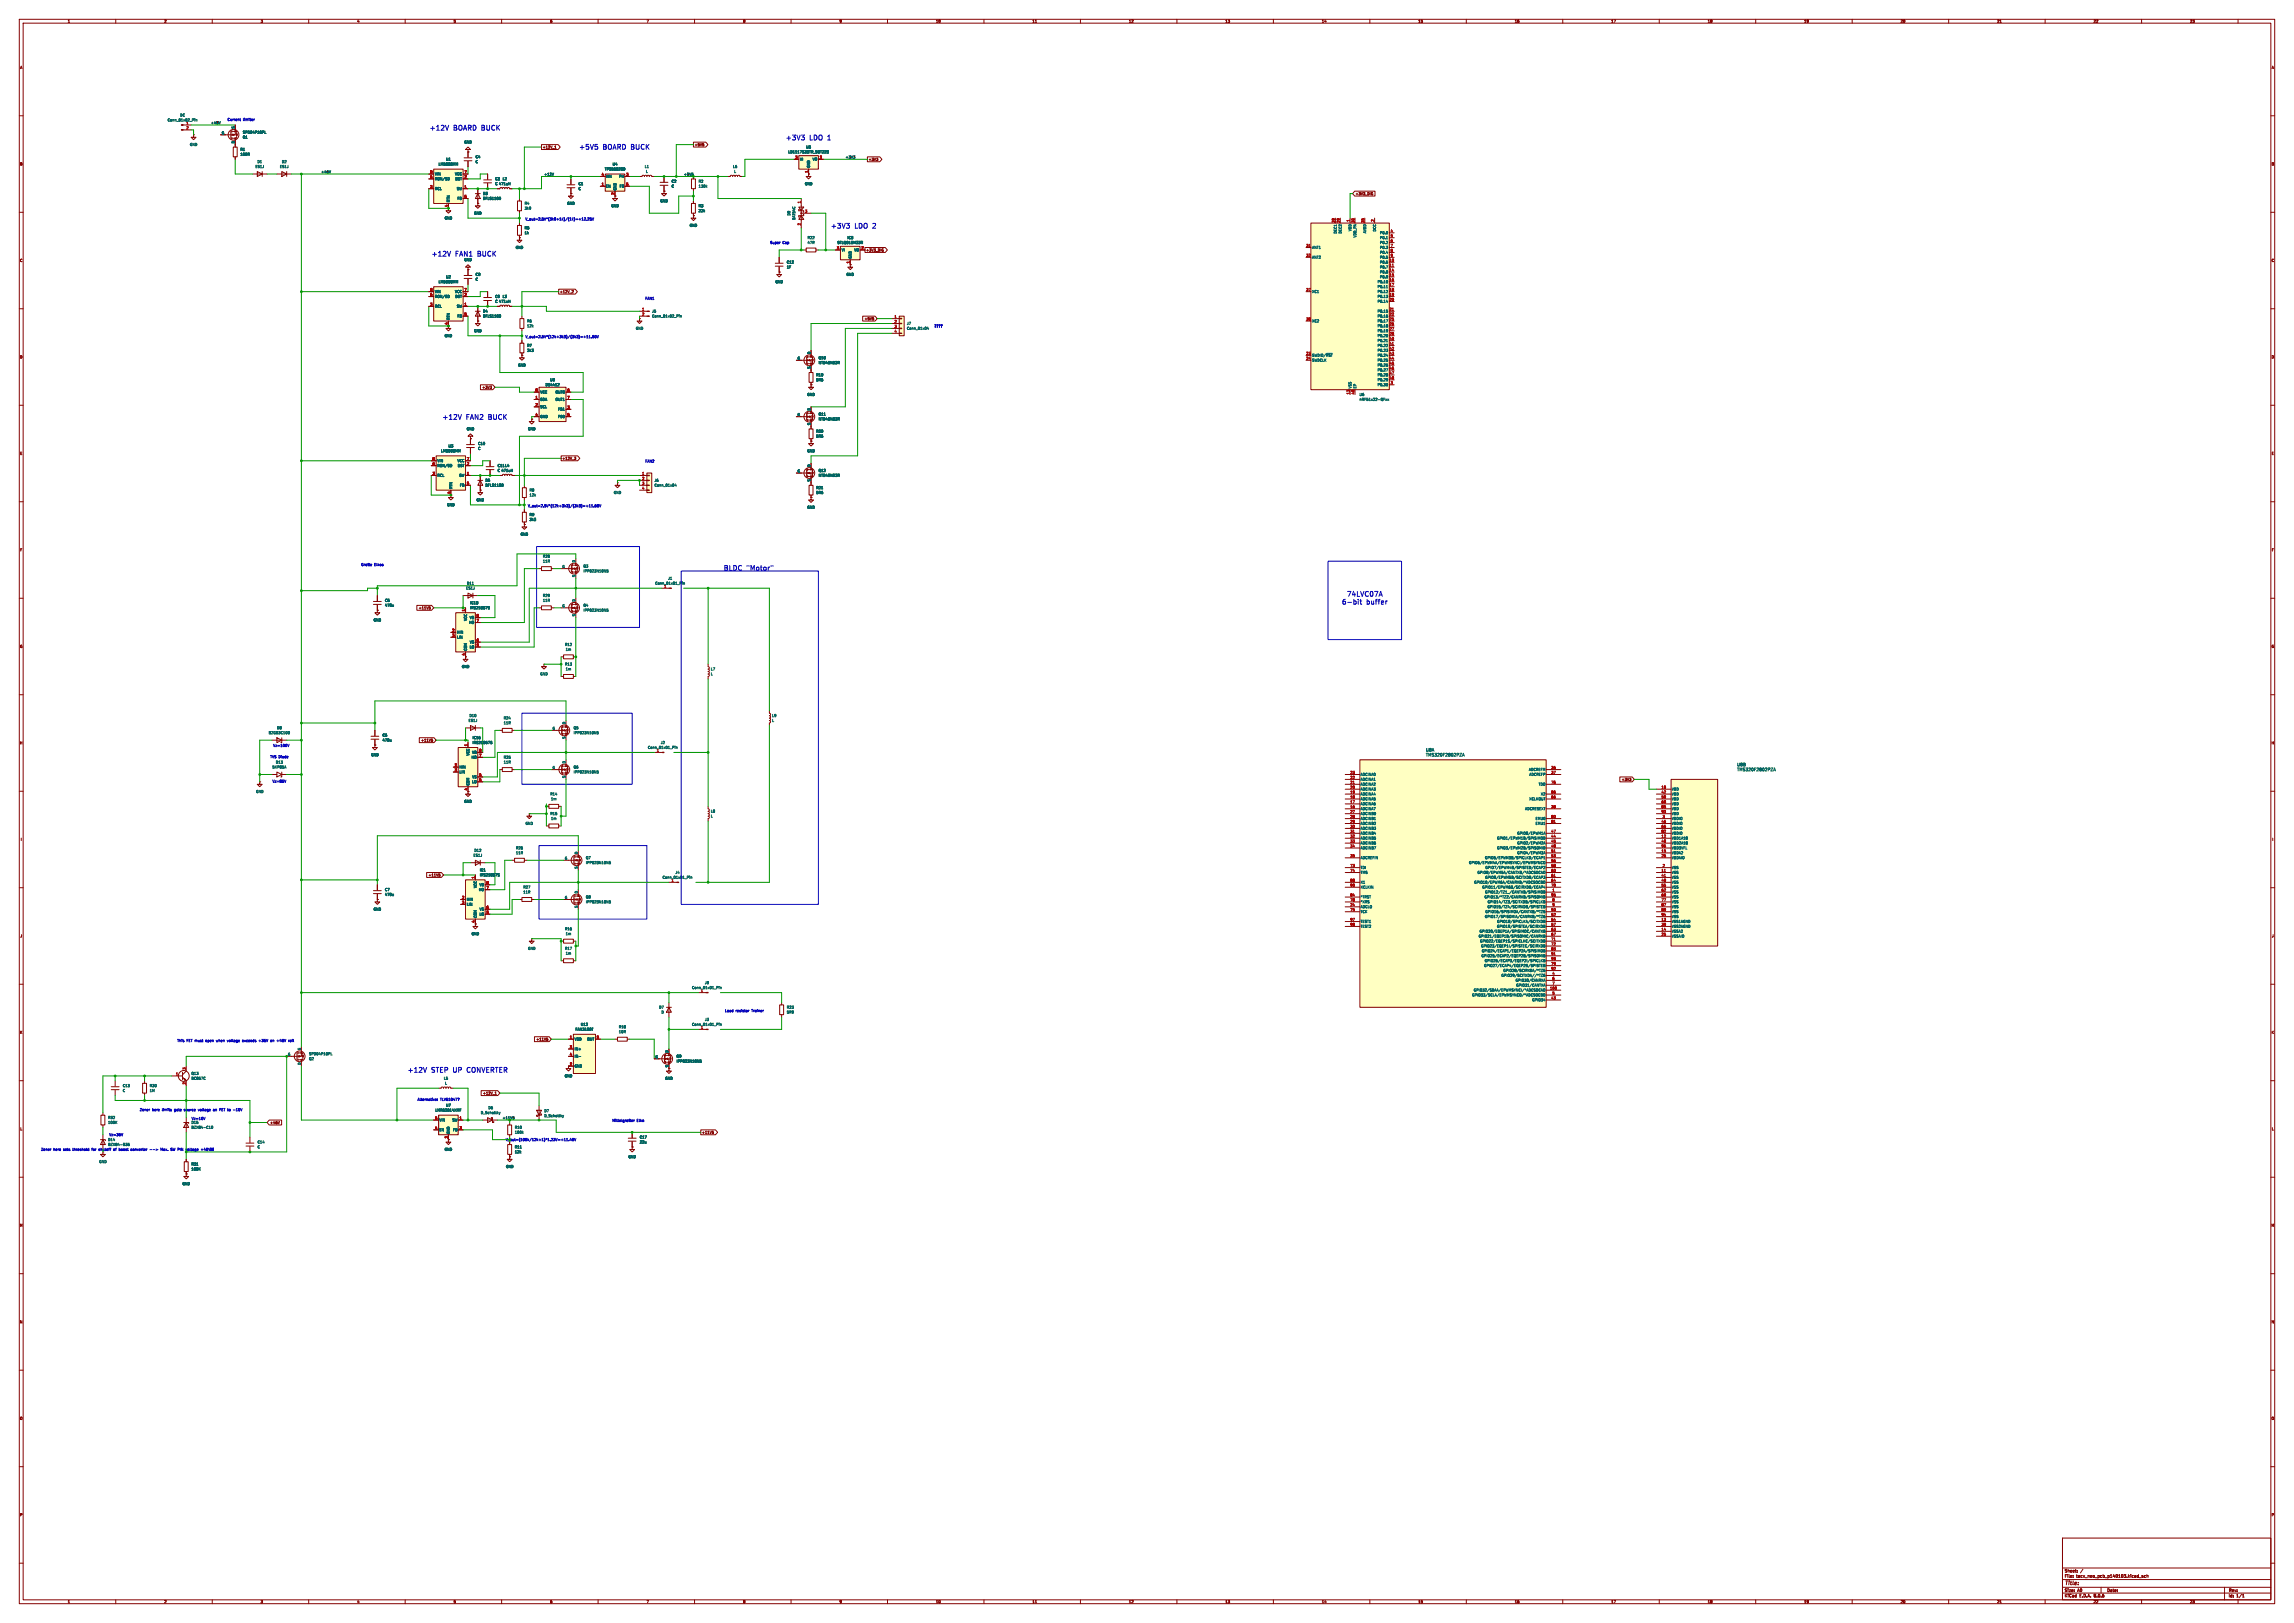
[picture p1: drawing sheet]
<svg xmlns="http://www.w3.org/2000/svg" width="1189mm" height="841mm" viewBox="0 0 1189 841" stroke-linecap="round" stroke-linejoin="round" font-family="sans-serif">
<defs><g id="words">
<g font-size="3.5" fill="#0000c2">
<text x="223" y="68">+12V</text>
<text x="235" y="68">BOARD BUCK</text>
<text x="300" y="78">+5V5</text>
<text x="312" y="78">BOARD BUCK</text>
<text x="407" y="73">+3V3</text>
<text x="419" y="73">LDO 1</text>
<text x="431" y="119">+3V3</text>
<text x="443" y="119">LDO 2</text>
<text x="224" y="133">+12V</text>
<text x="236" y="133">FAN1 BUCK</text>
<text x="229" y="218">+12V</text>
<text x="241" y="218">FAN2 BUCK</text>
<text x="375" y="296">BLDC &quot;Motor&quot;</text>
<text x="698" y="309">74LVC07A</text>
<text x="696" y="313">6-bit</text>
<text x="708" y="313">buffer</text>
<text x="211" y="556">+12V</text>
<text x="223" y="556">STEP UP CONVERTER</text>
</g>
<text font-size="2.8" fill="#840000" x="1070" y="822">Title:</text>
<g font-size="2.1" fill="#006464">
<text x="739" y="390">U8A</text>
<text x="739" y="392">TMS320F2802PZA</text>
<text x="900" y="397">U8B</text>
<text x="900" y="400">TMS320F2802PZA</text>
</g>
<g font-size="2.1" fill="#840000">
<text x="1070" y="815">Sheet:</text>
<text x="1070" y="818">File:</text>
<text x="1076" y="818">tacx_neo_pcb_p140103.kicad_sch</text>
<text x="1070" y="828">KiCad</text>
<text x="1070" y="825">Size:</text>
<text x="1077" y="825">A0</text>
<text x="1078" y="828">E.D.A.</text>
<text x="1085" y="828">8.0.6</text>
<text x="1092" y="825">Date:</text>
<text x="1155" y="825">Rev:</text>
<text x="1155" y="828">Id:</text>
<text x="1159" y="828">1/1</text>
</g>
<g font-size="1.8" fill="#840000">
<text x="35" y="12">1</text>
<text x="85" y="12">2</text>
<text x="135" y="12">3</text>
<text x="185" y="12">4</text>
<text x="235" y="12">5</text>
<text x="285" y="12">6</text>
<text x="335" y="12">7</text>
<text x="385" y="12">8</text>
<text x="435" y="12">9</text>
<text x="485" y="12">10</text>
<text x="535" y="12">11</text>
<text x="585" y="12">12</text>
<text x="635" y="12">13</text>
<text x="685" y="12">14</text>
<text x="735" y="12">15</text>
<text x="785" y="12">16</text>
<text x="835" y="12">17</text>
<text x="885" y="12">18</text>
<text x="935" y="12">19</text>
<text x="985" y="12">20</text>
<text x="1035" y="12">21</text>
<text x="1085" y="12">22</text>
<text x="1135" y="12">23</text>
<text x="10" y="36">A</text>
<text x="1177" y="36">A</text>
<text x="281" y="77">+12V_1</text>
<text x="360" y="76">+5V5</text>
<text x="450" y="84">+3V3</text>
<text x="10" y="86">B</text>
<text x="1177" y="86">B</text>
<text x="702" y="101">+3V3_DIG</text>
<text x="449" y="130">+3V3_DIG</text>
<text x="10" y="136">C</text>
<text x="1177" y="136">C</text>
<text x="290" y="152">+12V_2</text>
<text x="448" y="166">+5V5</text>
<text x="232" y="168" transform="rotate(-90 232 168)">4</text>
<text x="10" y="186">D</text>
<text x="1177" y="186">D</text>
<text x="250" y="202">+3V3</text>
<text x="10" y="236">E</text>
<text x="291" y="238">+12V_3</text>
<text x="1177" y="236">E</text>
<text x="233" y="256" transform="rotate(-90 233 256)">4</text>
<text x="10" y="286">F</text>
<text x="1177" y="286">F</text>
<text x="217" y="316">+11V5</text>
<text x="10" y="336">G</text>
<text x="1177" y="336">G</text>
<text x="241" y="340" transform="rotate(-90 241 340)">4</text>
<text x="10" y="386">H</text>
<text x="218" y="384">+11V5</text>
<text x="1177" y="386">H</text>
<text x="840" y="405">+3V3</text>
<text x="11" y="436">I</text>
<text x="1178" y="436">I</text>
<text x="222" y="454">+11V5</text>
<text x="10" y="486">J</text>
<text x="1177" y="486">J</text>
<text x="10" y="536">K</text>
<text x="278" y="539">+11V5</text>
<text x="1177" y="536">K</text>
<text x="295" y="552">2</text>
<text x="250" y="567">+12V_1</text>
<text x="10" y="586">L</text>
<text x="140" y="583">+46V</text>
<text x="364" y="588">+11V5</text>
<text x="1177" y="586">L</text>
<text x="10" y="636">M</text>
<text x="1177" y="636">M</text>
<text x="10" y="686">N</text>
<text x="1177" y="686">N</text>
<text x="10" y="736">O</text>
<text x="1177" y="736">O</text>
<text x="10" y="786">P</text>
<text x="1177" y="786">P</text>
<text x="35" y="831">1</text>
<text x="85" y="831">2</text>
<text x="135" y="831">3</text>
<text x="185" y="831">4</text>
<text x="235" y="831">5</text>
<text x="285" y="831">6</text>
<text x="335" y="831">7</text>
<text x="385" y="831">8</text>
<text x="435" y="831">9</text>
<text x="485" y="831">10</text>
<text x="535" y="831">11</text>
<text x="585" y="831">12</text>
<text x="635" y="831">13</text>
<text x="685" y="831">14</text>
<text x="735" y="831">15</text>
<text x="785" y="831">16</text>
<text x="835" y="831">17</text>
<text x="885" y="831">18</text>
<text x="935" y="831">19</text>
<text x="985" y="831">20</text>
<text x="1035" y="831">21</text>
<text x="1085" y="831">22</text>
<text x="1135" y="831">23</text>
</g>
<g font-size="1.8" fill="#006464">
<text x="87" y="63">Conn_01x02_Pin</text>
<text x="93" y="61">DC</text>
<text x="96" y="65">1</text>
<text x="115" y="70">G</text>
<text x="122" y="67" transform="rotate(-90 122 67)">S</text>
<text x="126" y="72">Q1</text>
<text x="126" y="69">SPD04P10PL</text>
<text x="98" y="76">GND</text>
<text x="122" y="74" transform="rotate(-90 122 74)">D</text>
<text x="241" y="75">GND</text>
<text x="418" y="77">U5</text>
<text x="124" y="78">R1</text>
<text x="124" y="81">100R</text>
<text x="231" y="83">U1</text>
<text x="246" y="82">C4</text>
<text x="408" y="80">LD1117S33TR_SOT223</text>
<text x="415" y="83">VI</text>
<text x="421" y="83">VO</text>
<text x="132" y="87">ES1J</text>
<text x="133" y="85">D1</text>
<text x="145" y="87">ES1J</text>
<text x="146" y="85">D2</text>
<text x="227" y="86">LM5008MM</text>
<text x="246" y="85">C</text>
<text x="313" y="88">TPS560200</text>
<text x="317" y="86">U4</text>
<text x="334" y="87">L1</text>
<text x="335" y="90">L</text>
<text x="380" y="87">L6</text>
<text x="380" y="90">L</text>
<text x="420" y="87" transform="rotate(-90 420 87)">GND</text>
<text x="225" y="94">RON/SD</text>
<text x="225" y="91">VIN</text>
<text x="236" y="91">VCC</text>
<text x="236" y="94">BST</text>
<text x="257" y="94">C3</text>
<text x="260" y="94">L2</text>
<text x="314" y="92">VIN</text>
<text x="321" y="92">PH</text>
<text x="348" y="95">C2</text>
<text x="362" y="95">R2</text>
<text x="225" y="99">RCL</text>
<text x="237" y="99">SW</text>
<text x="250" y="101">D3</text>
<text x="257" y="96">C 471uH</text>
<text x="300" y="96">C1</text>
<text x="300" y="99">C</text>
<text x="314" y="97">EN</text>
<text x="320" y="99" transform="rotate(-90 320 99)">GND</text>
<text x="321" y="97">FB</text>
<text x="348" y="97">C</text>
<text x="362" y="97">130k</text>
<text x="417" y="96">GND</text>
<text x="233" y="105" transform="rotate(-90 233 105)">RTN</text>
<text x="237" y="104">FB</text>
<text x="250" y="104">DFLS1100</text>
<text x="272" y="106">R4</text>
<text x="294" y="106">GND</text>
<text x="317" y="108">GND</text>
<text x="342" y="105">GND</text>
<text x="362" y="108">R3</text>
<text x="230" y="114">GND</text>
<text x="246" y="111">GND</text>
<text x="272" y="109">3k9</text>
<text x="362" y="110">22k</text>
<text x="410" y="112" transform="rotate(-90 410 112)">D9</text>
<text x="272" y="119">R5</text>
<text x="357" y="118">GND</text>
<text x="412" y="114" transform="rotate(-90 412 114)">BAT54C</text>
<text x="701" y="120" transform="rotate(-90 701 120)">VDD</text>
<text x="272" y="122">1k</text>
<text x="418" y="124">R22</text>
<text x="439" y="124">IC8</text>
<text x="693" y="121" transform="rotate(-90 693 121)">DEC1</text>
<text x="696" y="121" transform="rotate(-90 696 121)">DEC2</text>
<text x="703" y="123" transform="rotate(-90 703 123)">VDD_PA</text>
<text x="708" y="121" transform="rotate(-90 708 121)">AVDD</text>
<text x="713" y="120" transform="rotate(-90 713 120)">DCC</text>
<text x="715" y="122">P0.0</text>
<text x="715" y="124">P0.1</text>
<text x="267" y="129">GND</text>
<text x="418" y="127">47R</text>
<text x="434" y="127">STLQ015M33R</text>
<text x="436" y="130">VI</text>
<text x="443" y="130">VO</text>
<text x="680" y="129">ANT1</text>
<text x="715" y="127">P0.2</text>
<text x="715" y="129">P0.3</text>
<text x="715" y="132">P0.4</text>
<text x="241" y="135">GND</text>
<text x="408" y="137">C12</text>
<text x="442" y="134" transform="rotate(-90 442 134)">GND</text>
<text x="680" y="134">ANT2</text>
<text x="715" y="137">P0.6</text>
<text x="715" y="134">P0.5</text>
<text x="246" y="143">C8</text>
<text x="408" y="139">1F</text>
<text x="439" y="143">GND</text>
<text x="715" y="139">P0.7</text>
<text x="715" y="142">P0.8</text>
<text x="227" y="147">LM5008MM</text>
<text x="231" y="144">U2</text>
<text x="246" y="146">C</text>
<text x="402" y="147">GND</text>
<text x="714" y="147">P0.10</text>
<text x="714" y="149">P0.11</text>
<text x="715" y="144">P0.9</text>
<text x="225" y="155">RON/SD</text>
<text x="225" y="152">VIN</text>
<text x="236" y="152">VCC</text>
<text x="236" y="155">BST</text>
<text x="257" y="155">C9</text>
<text x="260" y="155">L3</text>
<text x="680" y="152">XC1</text>
<text x="714" y="152">P0.12</text>
<text x="714" y="155">P0.13</text>
<text x="225" y="160">RCL</text>
<text x="237" y="160">SW</text>
<text x="257" y="157">C 471uH</text>
<text x="714" y="157">P0.14</text>
<text x="233" y="166" transform="rotate(-90 233 166)">RTN</text>
<text x="237" y="165">FB</text>
<text x="250" y="162">D4</text>
<text x="250" y="165">DFLS1100</text>
<text x="273" y="167">R6</text>
<text x="338" y="162">J5</text>
<text x="338" y="165">Conn_01x02_Pin</text>
<text x="680" y="167">XC2</text>
<text x="714" y="162">P0.15</text>
<text x="714" y="165">P0.16</text>
<text x="714" y="167">P0.17</text>
<text x="246" y="172">GND</text>
<text x="273" y="170">12k</text>
<text x="329" y="171">GND</text>
<text x="470" y="169">J7</text>
<text x="470" y="171">Conn_01x04</text>
<text x="714" y="170">P0.18</text>
<text x="714" y="172">P0.19</text>
<text x="230" y="175">GND</text>
<text x="273" y="180">R7</text>
<text x="714" y="175">P0.20</text>
<text x="714" y="177">P0.21</text>
<text x="714" y="180">P0.22</text>
<text x="273" y="182">3k3</text>
<text x="420" y="184" transform="rotate(-90 420 184)">D</text>
<text x="680" y="185">SWDIO/~{RST}</text>
<text x="714" y="182">P0.23</text>
<text x="714" y="185">P0.24</text>
<text x="268" y="190">GND</text>
<text x="413" y="186">G</text>
<text x="420" y="191" transform="rotate(-90 420 191)">S</text>
<text x="424" y="186">Q10</text>
<text x="424" y="189">NTD40N03R</text>
<text x="680" y="188">SWDCLK</text>
<text x="714" y="188">P0.25</text>
<text x="714" y="190">P0.26</text>
<text x="285" y="198">U9</text>
<text x="423" y="195">R19</text>
<text x="423" y="198">5R6</text>
<text x="714" y="193">P0.27</text>
<text x="714" y="195">P0.28</text>
<text x="714" y="198">P0.29</text>
<text x="283" y="200">DS4412</text>
<text x="701" y="201" transform="rotate(-90 701 201)">VSS</text>
<text x="703" y="201" transform="rotate(-90 703 201)">EP</text>
<text x="714" y="200">P0.30</text>
<text x="280" y="208">SDA</text>
<text x="280" y="204">VCC</text>
<text x="288" y="204">OUT0</text>
<text x="288" y="208">OUT1</text>
<text x="418" y="205">GND</text>
<text x="705" y="205">U6</text>
<text x="705" y="208">nRF51x22-QFxx</text>
<text x="280" y="212">SCL</text>
<text x="289" y="213">FS1</text>
<text x="413" y="216">G</text>
<text x="420" y="213" transform="rotate(-90 420 213)">D</text>
<text x="424" y="215">Q11</text>
<text x="280" y="217">GND</text>
<text x="289" y="217">FS0</text>
<text x="420" y="220" transform="rotate(-90 420 220)">S</text>
<text x="424" y="218">NTD40N03R</text>
<text x="242" y="223">GND</text>
<text x="274" y="223">GND</text>
<text x="423" y="224">R20</text>
<text x="423" y="227">5R6</text>
<text x="232" y="232">U3</text>
<text x="248" y="231">C10</text>
<text x="248" y="233">C</text>
<text x="227" y="240">VIN</text>
<text x="228" y="235">LM5008MM</text>
<text x="237" y="240">VCC</text>
<text x="418" y="235">GND</text>
<text x="227" y="242">RON/SD</text>
<text x="237" y="242">BST</text>
<text x="258" y="242">C11 L4</text>
<text x="258" y="245">C 471uH</text>
<text x="413" y="245">G</text>
<text x="420" y="242" transform="rotate(-90 420 242)">D</text>
<text x="424" y="245">Q12</text>
<text x="227" y="247">RCL</text>
<text x="238" y="247">SW</text>
<text x="251" y="250">D5</text>
<text x="339" y="250">J6</text>
<text x="420" y="250" transform="rotate(-90 420 250)">S</text>
<text x="424" y="247">NTD40N03R</text>
<text x="235" y="253" transform="rotate(-90 235 253)">RTN</text>
<text x="238" y="252">FB</text>
<text x="251" y="252">DFLS1100</text>
<text x="274" y="255">R8</text>
<text x="274" y="257">12k</text>
<text x="318" y="256">GND</text>
<text x="339" y="252">Conn_01x04</text>
<text x="423" y="254">R21</text>
<text x="423" y="256">5R6</text>
<text x="232" y="262">GND</text>
<text x="247" y="260">GND</text>
<text x="418" y="264">GND</text>
<text x="274" y="268">R9</text>
<text x="274" y="270">3k3</text>
<text x="270" y="278">GND</text>
<text x="281" y="289">R28</text>
<text x="281" y="292">11R</text>
<text x="298" y="292" transform="rotate(-90 298 292)">D</text>
<text x="291" y="294">G</text>
<text x="298" y="299" transform="rotate(-90 298 299)">S</text>
<text x="302" y="294">Q3</text>
<text x="302" y="297">IPP023N10N5</text>
<text x="241" y="306">ES1J</text>
<text x="242" y="303">D11</text>
<text x="339" y="303">Conn_01x01_Pin</text>
<text x="344" y="305">1</text>
<text x="346" y="301">J1</text>
<text x="281" y="309">R29</text>
<text x="298" y="312" transform="rotate(-90 298 312)">D</text>
<text x="199" y="312">C5</text>
<text x="199" y="315">470u</text>
<text x="244" y="313">IC18</text>
<text x="244" y="316">IRS21867S</text>
<text x="281" y="312">11R</text>
<text x="291" y="315">G</text>
<text x="302" y="315">Q4</text>
<text x="302" y="317">IPP023N10N5</text>
<text x="194" y="322">GND</text>
<text x="242" y="322" transform="rotate(-90 242 322)">VCC</text>
<text x="243" y="323">HO</text>
<text x="243" y="321">VB</text>
<text x="298" y="319" transform="rotate(-90 298 319)">S</text>
<text x="237" y="329">HIN</text>
<text x="237" y="331">LIN</text>
<text x="243" y="334">VS</text>
<text x="293" y="335">R12</text>
<text x="242" y="337" transform="rotate(-90 242 337)">COM</text>
<text x="243" y="336">LO</text>
<text x="293" y="337">1m</text>
<text x="239" y="346">GND</text>
<text x="293" y="345">R13</text>
<text x="293" y="348">1m</text>
<text x="368" y="348">L7</text>
<text x="280" y="350">GND</text>
<text x="368" y="350">L</text>
<text x="243" y="372">D10</text>
<text x="400" y="372">L9</text>
<text x="243" y="374">ES1J</text>
<text x="261" y="373">R24</text>
<text x="261" y="376">11R</text>
<text x="293" y="375" transform="rotate(-90 293 375)">D</text>
<text x="400" y="374">L</text>
<text x="139" y="381">BZG03C100</text>
<text x="143" y="378">D8</text>
<text x="198" y="382">C6</text>
<text x="245" y="383">IC16</text>
<text x="286" y="378">G</text>
<text x="293" y="383" transform="rotate(-90 293 383)">S</text>
<text x="297" y="378">Q5</text>
<text x="297" y="381">IPP023N10N5</text>
<text x="198" y="384">470u</text>
<text x="245" y="386">IRS21867S</text>
<text x="336" y="388">Conn_01x01_Pin</text>
<text x="340" y="390">1</text>
<text x="342" y="386">J2</text>
<text x="143" y="396">D13</text>
<text x="192" y="392">GND</text>
<text x="243" y="392" transform="rotate(-90 243 392)">VCC</text>
<text x="244" y="393">HO</text>
<text x="245" y="391">VB</text>
<text x="261" y="393">R25</text>
<text x="261" y="396">11R</text>
<text x="293" y="396" transform="rotate(-90 293 396)">D</text>
<text x="141" y="398">5KP85A</text>
<text x="238" y="398">HIN</text>
<text x="238" y="401">LIN</text>
<text x="286" y="399">G</text>
<text x="297" y="398">Q6</text>
<text x="297" y="401">IPP023N10N5</text>
<text x="792" y="400">ADCREFM</text>
<text x="243" y="407" transform="rotate(-90 243 407)">COM</text>
<text x="245" y="406">LO</text>
<text x="245" y="403">VS</text>
<text x="293" y="403" transform="rotate(-90 293 403)">S</text>
<text x="705" y="407">ADCINA2</text>
<text x="705" y="405">ADCINA1</text>
<text x="705" y="402">ADCINA0</text>
<text x="793" y="402">ADCREFP</text>
<text x="797" y="407">TDO</text>
<text x="133" y="411">GND</text>
<text x="285" y="412">R14</text>
<text x="705" y="412">ADCINA4</text>
<text x="705" y="410">ADCINA3</text>
<text x="798" y="412">X2</text>
<text x="866" y="410">VDD</text>
<text x="866" y="412">VDD</text>
<text x="241" y="416">GND</text>
<text x="285" y="415">1m</text>
<text x="705" y="420">ADCINA7</text>
<text x="705" y="417">ADCINA6</text>
<text x="705" y="415">ADCINA5</text>
<text x="790" y="420">ADCRESEXT</text>
<text x="793" y="415">XCLKOUT</text>
<text x="866" y="415">VDD</text>
<text x="866" y="417">VDD</text>
<text x="866" y="420">VDD</text>
<text x="285" y="423">R15</text>
<text x="285" y="425">1m</text>
<text x="368" y="421">L8</text>
<text x="368" y="424">L</text>
<text x="705" y="423">ADCINB0</text>
<text x="705" y="425">ADCINB1</text>
<text x="796" y="425">EMU0</text>
<text x="866" y="425">VDDIO</text>
<text x="866" y="423">VDD</text>
<text x="272" y="428">GND</text>
<text x="705" y="428">ADCINB2</text>
<text x="705" y="430">ADCINB3</text>
<text x="796" y="428">EMU1</text>
<text x="866" y="428">VDDIO</text>
<text x="866" y="430">VDDIO</text>
<text x="705" y="433">ADCINB4</text>
<text x="705" y="435">ADCINB5</text>
<text x="705" y="438">ADCINB6</text>
<text x="776" y="435">GPIO1/EPWM1B/SPISIMOD</text>
<text x="786" y="438">GPIO2/EPWM2A</text>
<text x="786" y="433">GPIO0/EPWM1A</text>
<text x="866" y="435">VDD1A18</text>
<text x="866" y="438">VDD2A18</text>
<text x="866" y="433">VDDIO</text>
<text x="246" y="442">D12</text>
<text x="267" y="440">R26</text>
<text x="267" y="443">11R</text>
<text x="299" y="443" transform="rotate(-90 299 443)">D</text>
<text x="705" y="440">ADCINB7</text>
<text x="776" y="440">GPIO3/EPWM2B/SPISOMID</text>
<text x="786" y="443">GPIO4/EPWM3A</text>
<text x="866" y="443">VDDA2</text>
<text x="866" y="440">VDD3VFL</text>
<text x="245" y="444">ES1J</text>
<text x="293" y="446">G</text>
<text x="304" y="445">Q7</text>
<text x="304" y="448">IPP023N10N5</text>
<text x="705" y="445">ADCREFIN</text>
<text x="761" y="448">GPIO6/EPWM4A/EPWMSYNCI/EPWMSYNCO</text>
<text x="770" y="445">GPIO5/EPWM3B/SPICLKD/ECAP1</text>
<text x="866" y="445">VDDAIO</text>
<text x="249" y="452">IC1</text>
<text x="249" y="454">IRS21867S</text>
<text x="299" y="450" transform="rotate(-90 299 450)">S</text>
<text x="343" y="456">Conn_01x01_Pin</text>
<text x="350" y="453">J4</text>
<text x="705" y="450">TDI</text>
<text x="705" y="453">TMS</text>
<text x="766" y="453">GPIO8/EPWM5A/CANTXB/*ADCSOCAO</text>
<text x="770" y="456">GPIO9/EPWM5B/SCITXDB/ECAP3</text>
<text x="770" y="450">GPIO7/EPWM4B/SPISTED/ECAP2</text>
<text x="866" y="453">VSS</text>
<text x="866" y="450">VSS</text>
<text x="866" y="456">VSS</text>
<text x="199" y="462">C7</text>
<text x="247" y="460" transform="rotate(-90 247 460)">VCC</text>
<text x="248" y="462">HO</text>
<text x="248" y="459">VB</text>
<text x="271" y="461">R27</text>
<text x="348" y="457">1</text>
<text x="705" y="458">X1</text>
<text x="705" y="461">XCLKIN</text>
<text x="764" y="458">GPIO10/EPWM6A/CANRXB/*ADCSOCBO</text>
<text x="768" y="461">GPIO11/EPWM6B/SCIRXDB/ECAP4</text>
<text x="866" y="458">VSS</text>
<text x="866" y="461">VSS</text>
<text x="199" y="464">470u</text>
<text x="242" y="467">HIN</text>
<text x="271" y="463">11R</text>
<text x="293" y="466">G</text>
<text x="299" y="463" transform="rotate(-90 299 463)">D</text>
<text x="304" y="466">Q8</text>
<text x="705" y="466">*TRST</text>
<text x="769" y="466">GPIO13/*TZ2/CANRXB/SPISOMIB</text>
<text x="770" y="463">GPIO12/TZ1_/CANTXB/SPISIMOB</text>
<text x="866" y="463">VSS</text>
<text x="866" y="466">VSS</text>
<text x="194" y="472">GND</text>
<text x="242" y="469">LIN</text>
<text x="248" y="472">VS</text>
<text x="299" y="471" transform="rotate(-90 299 471)">S</text>
<text x="304" y="468">IPP023N10N5</text>
<text x="705" y="471">ADCLO</text>
<text x="705" y="473">TCK</text>
<text x="705" y="468">*XRS</text>
<text x="770" y="473">GPIO16/SPISIMOA/CANTXB/*TZ5</text>
<text x="771" y="471">GPIO15/TZ4/SCIRXDB/SPISTEB</text>
<text x="771" y="468">GPIO14/TZ3/SCITXDB/SPICLKB</text>
<text x="866" y="468">VSS</text>
<text x="866" y="471">VSS</text>
<text x="866" y="473">VSS</text>
<text x="247" y="476" transform="rotate(-90 247 476)">COM</text>
<text x="248" y="475">LO</text>
<text x="705" y="478">TEST1</text>
<text x="769" y="476">GPIO17/SPISOMIA/CANRXB/*TZ6</text>
<text x="776" y="478">GPIO18/SPICLKA/SCITXDB</text>
<text x="866" y="478">VSS1AGND</text>
<text x="866" y="476">VSS</text>
<text x="244" y="485">GND</text>
<text x="293" y="482">R16</text>
<text x="293" y="485">1m</text>
<text x="705" y="481">TEST2</text>
<text x="767" y="483">GPIO20/EQEP1A/SPISIMOC/CANTXB</text>
<text x="776" y="481">GPIO19/SPISTEA/SCIRXDB</text>
<text x="866" y="483">VSSA2</text>
<text x="866" y="481">VSS2AGND</text>
<text x="766" y="486">GPIO21/EQEP1B/SPISOMIC/CANRXB</text>
<text x="767" y="489">GPIO22/EQEP1S/SPICLKC/SCITXDB</text>
<text x="768" y="491">GPIO23/EQEP1I/SPISTEC/SCIRXDB</text>
<text x="866" y="486">VSSAIO</text>
<text x="274" y="492">GND</text>
<text x="293" y="492">R17</text>
<text x="293" y="495">1m</text>
<text x="768" y="496">GPIO25/ECAP2/EQEP2B/SPISOMIB</text>
<text x="768" y="494">GPIO24/ECAP1/EQEP2A/SPISIMOB</text>
<text x="769" y="501">GPIO27/ECAP4/EQEP2S/SPISTEB</text>
<text x="769" y="499">GPIO26/ECAP3/EQEP2I/SPICLKB</text>
<text x="779" y="504">GPIO28/SCIRXDA/*TZ5</text>
<text x="778" y="506">GPIO29/SCITXDA//*TZ6</text>
<text x="785" y="509">GPIO30/CANRXA</text>
<text x="359" y="513">Conn_01x01_Pin</text>
<text x="363" y="514">1</text>
<text x="365" y="510">J9</text>
<text x="764" y="514">GPIO32/SDAA/EPWMSYNCI/*ADCSOCAO</text>
<text x="786" y="511">GPIO31/CANTXA</text>
<text x="763" y="516">GPIO33/SCLA/EPWMSYNCO/*ADCSOCBO</text>
<text x="794" y="519">GPIO34</text>
<text x="341" y="523">D7</text>
<text x="343" y="525">D</text>
<text x="408" y="523">R23</text>
<text x="408" y="525">5R9</text>
<text x="301" y="532">U12</text>
<text x="321" y="533">R18</text>
<text x="359" y="532">Conn_01x01_Pin</text>
<text x="363" y="533">1</text>
<text x="365" y="529">J3</text>
<text x="298" y="539">VDD</text>
<text x="298" y="534">FAN3100T</text>
<text x="304" y="539">OUT</text>
<text x="321" y="536">10R</text>
<text x="156" y="544" transform="rotate(-90 156 544)">S</text>
<text x="298" y="544">IN+</text>
<text x="346" y="546" transform="rotate(-90 346 546)">D</text>
<text x="149" y="547">G</text>
<text x="156" y="552" transform="rotate(-90 156 552)">D</text>
<text x="160" y="550">Q2</text>
<text x="160" y="547">SPD04P10PL</text>
<text x="298" y="548">IN-</text>
<text x="340" y="548">G</text>
<text x="351" y="548">Q9</text>
<text x="351" y="551">IPP023N10N5</text>
<text x="99" y="557">Q13</text>
<text x="298" y="553">GND</text>
<text x="346" y="553" transform="rotate(-90 346 553)">S</text>
<text x="64" y="563">C13</text>
<text x="77" y="563">R30</text>
<text x="99" y="560">BC857C</text>
<text x="230" y="560">L5</text>
<text x="231" y="562">L</text>
<text x="293" y="558">GND</text>
<text x="345" y="560">GND</text>
<text x="64" y="566">C</text>
<text x="77" y="566">1M</text>
<text x="231" y="574">U7</text>
<text x="253" y="575">D6</text>
<text x="56" y="580">R32</text>
<text x="226" y="576">LMR62014XMF</text>
<text x="228" y="581">VIN</text>
<text x="234" y="581">SW</text>
<text x="249" y="577">D_Schottky</text>
<text x="282" y="576">D7</text>
<text x="282" y="579">D_Schottky</text>
<text x="56" y="583">100K</text>
<text x="99" y="583">D15</text>
<text x="99" y="585">BZX84-C10</text>
<text x="228" y="586">EN</text>
<text x="233" y="588" transform="rotate(-90 233 588)">GND</text>
<text x="235" y="586">FB</text>
<text x="267" y="585">R10</text>
<text x="267" y="588">100k</text>
<text x="56" y="591">D14</text>
<text x="56" y="594">BZX84-B36</text>
<text x="133" y="593">C14</text>
<text x="331" y="590">C17</text>
<text x="331" y="593">22u</text>
<text x="133" y="595">C</text>
<text x="230" y="596">GND</text>
<text x="267" y="595">R11</text>
<text x="267" y="598">12k</text>
<text x="51" y="603">GND</text>
<text x="99" y="604">R31</text>
<text x="262" y="605">GND</text>
<text x="326" y="600">GND</text>
<text x="99" y="607">100K</text>
<text x="94" y="614">GND</text>
</g>
<g font-size="1.8" fill="#0f0f0f">
<text x="109" y="64">+48V</text>
<text x="438" y="82">+3V3</text>
<text x="166" y="90">+46V</text>
<text x="282" y="91">+12V</text>
<text x="354" y="91">+5V5</text>
<text x="260" y="580">+11V5</text>
</g>
<g font-size="1.8" fill="#0000c2">
<text x="118" y="63">Current</text>
<text x="126" y="63">limiter</text>
<text x="272" y="114">V_out=2.5V*(3k9+1k)/(1k)=+12,25V</text>
<text x="399" y="127">Super</text>
<text x="406" y="127">Cap</text>
<text x="334" y="156">FAN1</text>
<text x="484" y="170">????</text>
<text x="272" y="175">V_out=2.5V*(12k+3k3)/(3k3)=+11.60V</text>
<text x="334" y="240">FAN2</text>
<text x="273" y="263">V_out=2.5V*(12k+3k3)/(3k3)=+11.60V</text>
<text x="194" y="293">Elkos</text>
<text x="141" y="387">Vz=100V</text>
<text x="140" y="393">TVS Diode</text>
<text x="141" y="406">Vz=85V</text>
<text x="376" y="525">Load</text>
<text x="381" y="525">resistor</text>
<text x="390" y="525">Trainer</text>
<text x="92" y="540">This</text>
<text x="97" y="540">FET must</text>
<text x="107" y="540">open</text>
<text x="113" y="540">when</text>
<text x="118" y="540">voltage</text>
<text x="126" y="540">exceeds</text>
<text x="135" y="540">+36V</text>
<text x="141" y="540">on</text>
<text x="145" y="540">+48V</text>
<text x="151" y="540">rail</text>
<text x="72" y="576">Zener</text>
<text x="79" y="576">here</text>
<text x="84" y="576">limits</text>
<text x="91" y="576">gate</text>
<text x="96" y="576">source</text>
<text x="103" y="576">voltage</text>
<text x="111" y="576">on</text>
<text x="115" y="576">FET to</text>
<text x="122" y="576">-10V</text>
<text x="216" y="571">Alternative:</text>
<text x="228" y="571">TLV61047?</text>
<text x="99" y="580">Vz=10V</text>
<text x="330" y="582">Elko</text>
<text x="56" y="589">Vz=36V</text>
<text x="21" y="596">Zener</text>
<text x="28" y="596">here</text>
<text x="33" y="596">sets</text>
<text x="38" y="596">threshold</text>
<text x="48" y="596">for</text>
<text x="60" y="596">of</text>
<text x="63" y="596">boost</text>
<text x="69" y="596">converter</text>
<text x="79" y="596">--&gt;</text>
<text x="85" y="596">Max.</text>
<text x="90" y="596">SW PIN</text>
<text x="99" y="596">voltage</text>
<text x="107" y="596">+40V!!!</text>
</g>
<g font-size="1.8" fill="#a90000">
<text x="96" y="67">2</text>
<text x="412" y="82">3</text>
<text x="425" y="82">2</text>
<text x="223" y="90">8</text>
<text x="241" y="90">7</text>
<text x="419" y="90" transform="rotate(-90 419 90)">1</text>
<text x="223" y="92">6</text>
<text x="241" y="92">2</text>
<text x="312" y="91">4</text>
<text x="324" y="91">3</text>
<text x="223" y="98">3</text>
<text x="241" y="98">1</text>
<text x="312" y="96">1</text>
<text x="319" y="101" transform="rotate(-90 319 101)">2</text>
<text x="324" y="96">5</text>
<text x="232" y="107" transform="rotate(-90 232 107)">4</text>
<text x="241" y="103">5</text>
<text x="415" y="105" transform="rotate(-90 415 105)">1</text>
<text x="417" y="110">3</text>
<text x="415" y="117" transform="rotate(-90 415 117)">2</text>
<text x="692" y="116" transform="rotate(-90 692 116)">39</text>
<text x="694" y="116" transform="rotate(-90 694 116)">29</text>
<text x="700" y="115" transform="rotate(-90 700 115)">1</text>
<text x="702" y="116" transform="rotate(-90 702 116)">30</text>
<text x="707" y="116" transform="rotate(-90 707 116)">35</text>
<text x="712" y="115" transform="rotate(-90 712 115)">2</text>
<text x="721" y="120">4</text>
<text x="721" y="123">5</text>
<text x="721" y="125">6</text>
<text x="434" y="129">3</text>
<text x="446" y="129">2</text>
<text x="677" y="128">31</text>
<text x="721" y="128">7</text>
<text x="721" y="131">8</text>
<text x="440" y="137" transform="rotate(-90 440 137)">1</text>
<text x="677" y="133">32</text>
<text x="720" y="136">10</text>
<text x="721" y="133">9</text>
<text x="720" y="138">11</text>
<text x="720" y="141">14</text>
<text x="720" y="143">15</text>
<text x="720" y="146">16</text>
<text x="720" y="148">17</text>
<text x="223" y="153">6</text>
<text x="223" y="151">8</text>
<text x="241" y="153">2</text>
<text x="241" y="151">7</text>
<text x="677" y="151">37</text>
<text x="720" y="151">18</text>
<text x="720" y="153">19</text>
<text x="720" y="156">20</text>
<text x="223" y="158">3</text>
<text x="241" y="158">1</text>
<text x="333" y="161">1</text>
<text x="720" y="161">21</text>
<text x="241" y="164">5</text>
<text x="333" y="164">2</text>
<text x="463" y="165">1</text>
<text x="463" y="167">2</text>
<text x="677" y="166">38</text>
<text x="720" y="164">22</text>
<text x="720" y="166">25</text>
<text x="463" y="170">3</text>
<text x="463" y="172">4</text>
<text x="720" y="169">26</text>
<text x="720" y="171">27</text>
<text x="720" y="174">28</text>
<text x="720" y="176">40</text>
<text x="720" y="179">41</text>
<text x="677" y="184">23</text>
<text x="720" y="181">42</text>
<text x="720" y="184">43</text>
<text x="677" y="186">24</text>
<text x="720" y="186">44</text>
<text x="720" y="189">45</text>
<text x="720" y="192">46</text>
<text x="720" y="194">47</text>
<text x="720" y="197">48</text>
<text x="277" y="203">8</text>
<text x="294" y="203">6</text>
<text x="721" y="199">3</text>
<text x="277" y="207">1</text>
<text x="294" y="207">7</text>
<text x="700" y="205" transform="rotate(-90 700 205)">13</text>
<text x="702" y="205" transform="rotate(-90 702 205)">49</text>
<text x="277" y="211">2</text>
<text x="277" y="216">4</text>
<text x="294" y="212">3</text>
<text x="294" y="216">5</text>
<text x="224" y="239">8</text>
<text x="242" y="239">7</text>
<text x="224" y="241">6</text>
<text x="242" y="241">2</text>
<text x="224" y="246">3</text>
<text x="242" y="246">1</text>
<text x="242" y="251">5</text>
<text x="333" y="246">1</text>
<text x="333" y="249">2</text>
<text x="333" y="251">3</text>
<text x="333" y="254">4</text>
<text x="241" y="317" transform="rotate(-90 241 317)">1</text>
<text x="247" y="322">7</text>
<text x="247" y="320">8</text>
<text x="234" y="327">2</text>
<text x="234" y="330">3</text>
<text x="247" y="335">5</text>
<text x="247" y="332">6</text>
<text x="242" y="387" transform="rotate(-90 242 387)">1</text>
<text x="248" y="390">8</text>
<text x="248" y="392">7</text>
<text x="236" y="397">2</text>
<text x="236" y="400">3</text>
<text x="700" y="401">23</text>
<text x="804" y="399">36</text>
<text x="804" y="401">37</text>
<text x="248" y="405">5</text>
<text x="248" y="402">6</text>
<text x="700" y="406">21</text>
<text x="700" y="404">22</text>
<text x="804" y="406">76</text>
<text x="242" y="410" transform="rotate(-90 242 410)">4</text>
<text x="700" y="414">18</text>
<text x="700" y="411">19</text>
<text x="700" y="409">20</text>
<text x="804" y="414">66</text>
<text x="804" y="411">86</text>
<text x="861" y="409">10</text>
<text x="861" y="411">42</text>
<text x="861" y="414">59</text>
<text x="700" y="419">16</text>
<text x="700" y="416">17</text>
<text x="804" y="419">38</text>
<text x="861" y="416">68</text>
<text x="861" y="419">85</text>
<text x="700" y="421">27</text>
<text x="700" y="424">28</text>
<text x="804" y="424">80</text>
<text x="861" y="421">93</text>
<text x="862" y="424">3</text>
<text x="700" y="426">29</text>
<text x="700" y="429">30</text>
<text x="700" y="432">31</text>
<text x="804" y="432">47</text>
<text x="804" y="426">81</text>
<text x="861" y="426">46</text>
<text x="861" y="429">65</text>
<text x="861" y="432">82</text>
<text x="700" y="434">32</text>
<text x="700" y="437">33</text>
<text x="804" y="434">44</text>
<text x="804" y="437">45</text>
<text x="861" y="434">12</text>
<text x="861" y="437">40</text>
<text x="700" y="439">34</text>
<text x="804" y="439">48</text>
<text x="804" y="442">51</text>
<text x="861" y="442">15</text>
<text x="861" y="439">96</text>
<text x="700" y="444">35</text>
<text x="700" y="449">73</text>
<text x="804" y="444">53</text>
<text x="804" y="447">56</text>
<text x="804" y="449">58</text>
<text x="861" y="444">26</text>
<text x="862" y="449">2</text>
<text x="246" y="455" transform="rotate(-90 246 455)">1</text>
<text x="700" y="452">74</text>
<text x="804" y="452">60</text>
<text x="804" y="454">61</text>
<text x="861" y="452">11</text>
<text x="861" y="454">41</text>
<text x="252" y="461">7</text>
<text x="252" y="458">8</text>
<text x="700" y="457">88</text>
<text x="700" y="459">90</text>
<text x="804" y="457">64</text>
<text x="804" y="459">70</text>
<text x="861" y="457">49</text>
<text x="861" y="459">55</text>
<text x="239" y="466">2</text>
<text x="700" y="467">78</text>
<text x="700" y="465">84</text>
<text x="804" y="465">95</text>
<text x="804" y="462">1</text>
<text x="804" y="467">8</text>
<text x="861" y="462">62</text>
<text x="861" y="465">69</text>
<text x="861" y="467">77</text>
<text x="239" y="468">3</text>
<text x="252" y="473">5</text>
<text x="252" y="471">6</text>
<text x="700" y="470">24</text>
<text x="700" y="472">75</text>
<text x="804" y="472">50</text>
<text x="804" y="470">9</text>
<text x="861" y="470">87</text>
<text x="861" y="472">89</text>
<text x="246" y="478" transform="rotate(-90 246 478)">4</text>
<text x="700" y="477">97</text>
<text x="700" y="480">98</text>
<text x="804" y="475">52</text>
<text x="804" y="477">54</text>
<text x="804" y="480">57</text>
<text x="861" y="477">13</text>
<text x="861" y="480">39</text>
<text x="861" y="475">94</text>
<text x="804" y="482">63</text>
<text x="804" y="485">67</text>
<text x="861" y="482">14</text>
<text x="861" y="485">25</text>
<text x="804" y="487">71</text>
<text x="804" y="490">72</text>
<text x="804" y="493">83</text>
<text x="804" y="495">91</text>
<text x="804" y="498">99</text>
<text x="804" y="500">79</text>
<text x="804" y="503">92</text>
<text x="804" y="505">4</text>
<text x="804" y="508">6</text>
<text x="803" y="513">100</text>
<text x="804" y="515">5</text>
<text x="804" y="510">7</text>
<text x="804" y="518">43</text>
<text x="295" y="538">1</text>
<text x="309" y="538">5</text>
<text x="295" y="543">3</text>
<text x="295" y="547">4</text>
<text x="91" y="557">1</text>
<text x="96" y="554" transform="rotate(-90 96 554)">3</text>
<text x="96" y="562" transform="rotate(-90 96 562)">2</text>
<text x="225" y="580">5</text>
<text x="238" y="580">1</text>
<text x="225" y="585">4</text>
<text x="238" y="585">3</text>
<text x="232" y="590" transform="rotate(-90 232 590)">2</text>
</g>
<g font-size="1.8" fill="#009600">
<text x="262" y="591">V_out=(100k/12k+1)*1.23V=+11.48V</text>
<text x="52" y="596">shutoff</text>
</g>
</g></defs>
<g fill="none" stroke="#840000" stroke-width=".52">
<path d="M10 10h1169v821h-1169zM12 12h1165v817h-1165zM60 10v2M110 10v2M160 10v2M210 10v2M260 10v2M310 10v2M360 10v2M410 10v2M460 10v2M510 10v2"/>
<path d="M537 12h.1M560 10v2M610 10v2M660 10v2M710 10v2M760 10v2M810 10v2M860 10v2M910 10v2M960 10v2M1010 10v2M1037 12h.1"/>
<path d="M1060 10v2M1110 10v2M1160 10v2M10 60h2M1177 60h2M10 110h2M1177 110h2M10 160h2M258 159h1l1-1v1l1-1 1 1v-1l1 1 1-1 1 1M1177 160h2M248 166v2h1l-1 1-2-1h2M248 166h.1"/>
<path d="M10 210h2M1177 210h2M10 260h2M234 257v1h1l-1 1-2-1h2M1177 260h2M279 295h2M281 294h5v2h-5zM286 295h1M291 295h5M296 293v4M297 295h1v5M297 293h2v3h-2"/>
<path d="M297 292v1M297 294v1M297 296v1M298 290v3M299 294h1M299 294l1 1h-1zM10 310h2M279 315h2M281 314h5v2h-5zM286 315h1M291 315h5M296 313v4"/>
<path d="M297 315h1v5M297 313h2v4h-2M297 313v1M297 314v1M297 316v1M298 310v3M299 314l1 1M299 315h1h-1zM1177 310h2M10 360h2M367 344v1l1 1-1 1h1l-1 1 1 1h-1l1 1-1 2M1177 360h2"/>
<path d="M10 410h2M1177 410h2M10 460h2M1177 460h2M10 510h2M1177 510h2M362 533h4M10 560h2M149 547h5M154 545v4M154 546h3v3h-3M154 545v1"/>
<path d="M154 547v1M154 549v1M156 542v5h-2M156 549v3M156 547h1M157 547v1zM1177 560h2M10 610h2M1177 610h2M10 660h2M1177 660h2M10 710h2"/>
<path d="M1177 710h2M10 760h2M1177 760h2M1069 797h108v32h-108zM10 810h2M1069 818h108M1069 812h108M1075 817h.1M1077 815h.1M1077 814h.1M1080 813l-2 2M1109 818h1"/>
<path d="M1110 817h1M1110 817h.1M1111 817h.1M1111 816l-1 1M1111 817h-1M1111 817h1M1112 817h.1M1112 816l-1 1M1112 816h.1M1113 817v-1v1M1113 816v1M1177 810h2"/>
<path d="M60 829v2M110 829v2M160 829v2M210 829v2M260 829v2M310 829v2M360 829v2M410 829v2M460 829v2M510 829v2M537 831h.1M560 829v2"/>
<path d="M610 829v2M660 829v2M710 829v2M760 829v2M810 829v2M860 829v2M910 829v2M960 829v2M1010 829v2M1037 831h.1M1060 829v2M1069 825h108"/>
<path d="M1069 822h108M1089 822v3M1110 829v2M1153 822v7M1160 829v2M1162 828h1M1162 827l1-1v2"/>
<circle cx="298" cy="295" r="2.8"/>
<circle cx="298" cy="315" r="2.8"/>
<circle cx="155" cy="547" r="2.8"/>
</g>
<g fill="#840000" stroke="#840000" stroke-width=".52">
<path d="M366 533l1 1z"/>
<path d="M297 295l1-1v1z"/>
<path d="M297 315h1z"/>
<path d="M155 547h1l-1 1z"/>
<circle cx="298" cy="296" r=".3"/>
<circle cx="298" cy="293" r=".3"/>
<circle cx="298" cy="317" r=".3"/>
<circle cx="298" cy="313" r=".3"/>
<circle cx="156" cy="546" r=".3"/>
<circle cx="156" cy="549" r=".3"/>
</g>
<g fill="none" stroke="#006464" stroke-width=".52">
<path d="M264 156h.1M264 156v1M314 296h1M315 296h.1M315 295v1M314 317h1M315 317h.1M315 316h.1M315 316v1M373 530h.1M373 531h.1M374 531h-1"/>
<path d="M374 531h.1M172 545v2"/>
</g>
<path d="M236 317h10v21h-10z" fill="#ffffc2"/>
<g fill="none" stroke="#840000" stroke-width=".52">
<path d="M121 76h2v5h-2zM122 75v1M122 81v2M131 90h7M133 89l3 1-3 1zM136 89v2M144 90h7M146 89l3 1-3 1zM149 89v2M248 159v7M251 156h4M251 154h4"/>
<path d="M253 151v3M253 156v3M246 161h3M248 161l1 3h-3zM194 313h4M194 312h4M196 309v2M196 313v3M236 317h10v21h-10zM240 309h8M241 315v2M243 307l2 2-2 1z"/>
<path d="M245 307v3M234 328h2M234 330h2M241 338v4h2l-2 1-1-1h1M246 335h3M246 333h3M246 323h3M246 320h3M292 339h5v2h-5zM282 344v1h1l-1 2-1-2h1M282 344h.1M291 340h1"/>
<path d="M297 340h1M135 405v1h1l-1 2-2-2h2M135 405h.1M196 458v3M194 463h4M194 462h4M196 466v1h1l-1 2-2-2h2M196 466h.1M196 463v3M246 479v1h2l-2 1-1-1h1"/>
</g>
<g fill="none" stroke="#006464" stroke-width=".52">
<path d="M259 163h.1M259 163v1M259 164h.1M204 314h.1M204 313v1M245 303h.1M253 315h1M253 315h.1M253 314h.1M253 314h1M254 315h.1M204 464h.1"/>
<path d="M204 463v1"/>
</g>
<path d="M241 456h10v20h-10z" fill="#ffffc2"/>
<g fill="none" stroke="#840000" stroke-width=".52">
<path d="M114 70h6M120 68v4M120 68h3v4h-3M120 68v1M120 69v1M120 71v1M122 65v5h-2M122 72v3M122 69l1 1M123 69v1h-1zM244 226h-1l1-1 1 1h-1v1M244 227h.1"/>
<path d="M286 378h5M291 377v3M292 378h1v6M292 377h2v3h-2M292 376v1M292 378v1M292 380v1M293 373v4M294 378h1M294 378l1 1h-1zM141 384h8M144 382l2 2-2 1z"/>
<path d="M146 382v3M194 386v1h2l-2 2-1-2h1M194 386h.1M286 399h5M291 397v4M292 399h1v5M292 397h2v4h-2M292 396v2M292 398v1M293 394v3M294 398l1 1M294 398l1 1h-1z"/>
<path d="M292 400v1M241 456h10v20h-10zM246 453v3M251 458h3M292 446h5M297 444v4M298 446h2v5M298 444h2v4h-2M298 443v1M298 445v1M298 447v1M300 441v3"/>
<path d="M300 445l1 1M300 445l1 1h-1zM239 466h2M239 469h2M246 476v3M251 474h3M251 471h3M251 461h3M326 591h4M326 590h4M328 587v3M328 592v2"/>
<circle cx="121" cy="70" r="2.8"/>
<circle cx="292" cy="378" r="2.8"/>
<circle cx="292" cy="399" r="2.8"/>
<circle cx="299" cy="446" r="2.8"/>
</g>
<g fill="none" stroke="#006464" stroke-width=".52">
<path d="M137 68v1h1M150 379h.1M150 379v1M309 380h.1M309 380h1M310 380h.1M310 379h-1v1M309 400h.1M309 400h1M310 400h.1M310 400v1M310 399h-1v1"/>
<path d="M309 401h.1M309 401h1M310 401h.1M258 454h1M258 453h.1M258 453h1M259 453h.1M259 454h.1M259 453v1M316 447h.1M316 446v1"/>
</g>
<g fill="#840000" stroke="#840000" stroke-width=".52">
<path d="M121 69l1 1h-1z"/>
<path d="M292 378h1v1z"/>
<path d="M292 399l1-1v1z"/>
<path d="M298 446l1-1v1z"/>
<circle cx="122" cy="68" r=".3"/>
<circle cx="122" cy="72" r=".3"/>
<circle cx="293" cy="380" r=".3"/>
<circle cx="293" cy="377" r=".3"/>
<circle cx="293" cy="401" r=".3"/>
<circle cx="293" cy="397" r=".3"/>
<circle cx="300" cy="448" r=".3"/>
<circle cx="300" cy="444" r=".3"/>
</g>
<path d="M225 149h15v17h-15z" fill="#ffffc2"/>
<g fill="none" stroke="#840000" stroke-width=".52">
<path d="M222 159h3M222 154h3M222 151h3M225 149h15v17h-15zM240 159h3M240 154h3M240 151h3M232 166v4h2l-2 1-1-1h1M240 164h3M242 232h4M242 230h4M244 227v3"/>
<path d="M244 232v3M196 316v1h1l-1 2-2-2h2M196 316h.1M291 351h1M292 350h5v2h-5zM297 351h1M339 390h4M232 591v1h2l-2 1-1-1h1M263 583h2v5h-2zM263 593h2v5h-2zM264 582v1M264 588v1"/>
<path d="M264 592v1M264 598v1M328 594v2h1l-1 1-2-1h2M328 594h.1"/>
</g>
<path d="M233 153h.1M233 154h.1M233 153v1M237 146v-1v2M350 387h.1M350 387v1M351 387h-1M351 387h.1M351 387v1M270 595h.1M271 587h.1M271 586v1" fill="none" stroke="#006464" stroke-width=".52"/>
<path d="M343 390h1z" fill="#840000" stroke="#840000" stroke-width=".52"/>
<path d="M227 578h10v10h-10z" fill="#ffffc2"/>
<g fill="none" stroke="#840000" stroke-width=".52">
<path d="M243 77h-2l2-1 1 1h-1v2M243 79h.1M232 108v1h2l-2 1-1-1h1M269 178h3v5h-3zM271 177v1M271 183v1M272 272v1h1l-1 1-1-1h1M272 272h.1M343 305h4M141 401h3M144 400l2 1-2 2zM146 400v3"/>
<path d="M146 401h3M227 578h10v10h-10zM253 579l2 1-2 2zM255 580v-1v3h1v-1M278 575h3l-2 3zM279 573v7M280 577h1v1h-3h1M225 580h2M225 585h2M232 588v3M237 580h3M237 585h3"/>
<path d="M250 580h8"/>
</g>
<path d="M354 302h.1M354 302v1M354 302l1 1M148 398h.1M148 397v1M238 575h1M259 576v1M259 577v1M292 578v1M292 579h.1" fill="none" stroke="#006464" stroke-width=".52"/>
<path d="M347 305h1z" fill="#840000" stroke="#840000" stroke-width=".52"/>
<path d="M225 88h15v17h-15z" fill="#ffffc2"/>
<g fill="none" stroke="#840000" stroke-width=".52">
<path d="M222 98h3M222 93h3M222 90h3M225 88h15v17h-15zM240 98h3M240 93h3M240 90h3M232 105v3M240 103h3M269 165h3v5h-3zM271 164v1M271 170v1"/>
<path d="M271 184v1h1l-1 2-2-2h2M271 184h.1M243 410v1h1l-1 2-2-2h2"/>
</g>
<path d="M233 92v1M237 85v-1v2" fill="none" stroke="#006464" stroke-width=".52"/>
<path d="M237 387h11v21h-11z" fill="#ffffc2"/>
<g fill="none" stroke="#840000" stroke-width=".52">
<path d="M243 79v3M241 83h4M241 82h4M243 84v2M319 102v1h1l-1 1-2-1h2M248 249h2M249 254v1h1l-1 2-1-2h1M249 254h.1M249 249l1 2h-2zM249 246v8M259 246h1h1h1h1h1h1h2M194 378v3"/>
<path d="M192 383h4M192 382h4M194 383v3M235 398h2M237 387h11v21h-11zM243 385v2M248 392h2M248 390h2M259 399h1M260 398h5v2h-5zM265 399h2M235 400h2"/>
<path d="M243 408v2M248 405h2M248 403h2M367 419l1 1h-1l1 1-1 1h1l-1 1 1 1-1 1M367 418v1M347 457h4M227 564h2v-1l1 1 1-1v1l1-1v1l1-1 2 1"/>
</g>
<g fill="none" stroke="#006464" stroke-width=".52">
<path d="M260 251h1M261 251h.1M261 252h-1M261 251v1M261 252h.1M265 244h1M266 243v1M203 383v1M203 384h.1M254 385h1M254 385h.1M254 384h.1"/>
<path d="M254 384h1M255 385h.1M357 454h.1M357 454v1M357 454h1M358 454v1M358 454h.1M358 454l1 1"/>
</g>
<path d="M351 457h1z" fill="#840000" stroke="#840000" stroke-width=".52"/>
<path d="M314 90h10v9h-10z" fill="#ffffc2"/>
<g fill="none" stroke="#840000" stroke-width=".52">
<path d="M95 67h4M95 65h4M100 70v1h2l-2 1-1-1h1M100 70h.1M311 97h3M311 91h3M314 90h10v9h-10zM319 99v3M324 97h2M324 91h2M331 91h2h1h1h1h1h2M342 96h4"/>
<path d="M342 94h4M344 99v1h1l-1 2-1-2h1M344 99h.1M344 91v3M344 96v3M377 91h1h1h1h1h1h1h2M414 107h3l-2 2zM414 109h3l-1 1M415 112l2 2h-3zM415 103v15M415 110h5M416 111l1 1h-3"/>
<path d="M243 138h-2l2-1 1 1h-1v2M243 140h.1M243 140v2M402 138h4M402 136h4M404 133v3M404 138v3M241 144h4M241 143h4M243 145v2M404 141v1h1l-1 2-1-2h1M404 141h.1"/>
<path d="M331 165v1h2l-2 2-1-2h1M331 165h.1M331 164h5M331 161h5M254 239v3M252 243h4M252 242h4M254 244v2M241 377h8M244 376l2 1-2 1zM246 376v2M259 378h1"/>
<path d="M260 377h5v2h-5zM265 378h2M283 418h1M284 417h6v2h-6zM290 418h1M274 422v1h2l-2 1-1-1h1M274 422h.1M283 428h1M284 427h6v2h-6zM290 428h1M244 447h7M246 446l3 1-3 1z"/>
<path d="M249 446v2M265 446h2M267 445h5v2h-5zM272 446h1M52 578h2v5h-2zM53 577v1M58 565h4M58 563h4M60 560v3M60 565v3M52 591h3M53 591l2 2h-3z"/>
<path d="M53 597v1h2l-2 1-1-1h1M53 583v1M53 588v8M96 602h2v5h-2zM97 608v2h1l-1 1-2-1h2M97 608h.1M97 601v1M97 607v1"/>
</g>
<g fill="none" stroke="#006464" stroke-width=".52">
<path d="M101 62h.1M101 62v1M102 62v1M102 62h.1M323 88h.1M323 87h.1M323 87h1M323 88h1M324 87h.1M324 87v1M324 88h.1M352 163h.1"/>
<path d="M352 164h.1M353 164h.1M60 582h1M61 581l-1 1M65 592h1v1M66 593h.1M66 594h-1M66 593v1M66 594h.1M66 593l1 1M67 594h.1M67 592l-1 1"/>
<path d="M67 593h-1M67 593h.1M67 593v1M102 604h1M103 606h1M104 605l-1 1"/>
</g>
<g fill="#840000" stroke="#840000" stroke-width=".52">
<path d="M94 67h1z"/>
<path d="M94 65h1z"/>
<path d="M336 164h1z"/>
<path d="M336 161h1z"/>
<circle cx="415" cy="110" r=".3"/>
</g>
<path d="M226 236h15v18h-15z" fill="#ffffc2"/>
<g fill="none" stroke="#840000" stroke-width=".52">
<path d="M358 93h2v5h-2zM359 91v2M359 98v1M419 90v1h1l-1 2-1-2h1M419 90h.1M358 105h2v5h-2zM359 112v1h2l-2 1-1-1h1M359 112h.1M359 104v1M359 110v2M224 239h2M226 236h15v18h-15z"/>
<path d="M241 239h3M224 246h2M224 241h2M234 254v3M241 246h3M241 241h3M241 251h3M89 558h6M95 558l2 2v3M95 556v3M97 552v3l-2 2M74 561h2v5h-2z"/>
<path d="M75 560v1M75 566v2M128 594h4M128 592h4M130 589v3M130 594v3"/>
<circle cx="95" cy="558" r="2.8"/>
</g>
<path d="M366 97h.1M366 96v1M238 234v-1v1M234 241v1M106 558h.1M106 559h.1" fill="none" stroke="#006464" stroke-width=".52"/>
<path d="M95 559h1v1z" fill="#840000" stroke="#840000" stroke-width=".52"/>
<path d="M414 81h10v7h-10z" fill="#ffffc2"/>
<path d="M411 83h3M414 81h10v7h-10zM419 88v2M424 83h3M441 137v1h1l-1 2-2-2h2M441 137h.1M264 599v2h1l-1 1-1-1h1M264 599h.1" fill="none" stroke="#840000" stroke-width=".52"/>
<path d="M429 78v1M429 79h.1" fill="none" stroke="#006464" stroke-width=".52"/>
<path d="M436 128h10v7h-10z" fill="#ffffc2"/>
<path d="M417 130h1M418 129h5v2h-5zM423 130h1M433 130h3M436 128h10v7h-10zM441 135v2M446 130h2" fill="none" stroke="#840000" stroke-width=".52"/>
<path d="M446 125h1M447 126h.1M447 125h.1M447 126h-1M447 125v1" fill="none" stroke="#006464" stroke-width=".52"/>
<path d="M335 245h3v10h-3z" fill="#ffffc2"/>
<g fill="none" stroke="#840000" stroke-width=".52">
<path d="M420 199v2h2l-2 1-1-1h1M420 199h.1M276 217v1h1l-1 2-2-2h2M276 217h.1M420 229v1h2l-2 1-1-1h1M420 229h.1M331 246h4M331 249h4M331 251h4M331 254h4M335 254h2zM335 251l2 1z"/>
<path d="M335 249h2zM335 246l2 1zM335 245h3v10h-3z"/>
</g>
<path d="M350 251v1h1M350 251v1" fill="none" stroke="#006464" stroke-width=".52"/>
<path d="M279 201h14v17h-14z" fill="#ffffc2"/>
<g fill="none" stroke="#840000" stroke-width=".52">
<path d="M277 207h2M277 211h2M277 216h2M277 203h2M279 201h14v17h-14zM293 207h3M293 212h3M293 216h3M293 203h3M271 253h2v5h-2zM272 251v2M272 258v1"/>
<path d="M320 250v1h1l-1 2-1-2h1M320 250h.1M420 258v1h2l-2 1-1-1h1M420 258h.1M271 265h2v6h-2zM272 264v1M272 271v1M399 368v2v1v1v1v1v2"/>
</g>
<path d="M289 199h1M290 199h.1M290 199l-1 1h1" fill="none" stroke="#006464" stroke-width=".52"/>
<path d="M705 394h96v128h-96z" fill="#ffffc2"/>
<g fill="none" stroke="#840000" stroke-width=".52">
<path d="M705 394h96v128h-96zM801 399h8M697 419h8M697 417h8M697 414h8M697 411h8M697 409h8M697 406h8M697 404h8M697 401h8M801 419h8M801 414h8"/>
<path d="M801 411h8M801 406h8M801 401h8M697 422h8M697 424h8M697 427h8M697 429h8M697 432h8M697 434h8M697 437h8M697 439h8M801 424h8"/>
<path d="M801 427h8M801 432h8M801 434h8M801 437h8M801 439h8M697 444h8M697 450h8M697 452h8M697 457h8M697 460h8M801 444h8M801 442h8"/>
<path d="M801 447h8M801 450h8M801 452h8M801 455h8M801 457h8M801 460h8M697 470h8M697 472h8M697 478h8M697 467h8M697 465h8M801 462h8"/>
<path d="M801 470h8M801 472h8M801 475h8M801 478h8M801 467h8M801 465h8M697 480h8M801 480h8M801 483h8M801 485h8M801 488h8M801 490h8"/>
<path d="M801 493h8M801 495h8M801 498h8M801 513h8M801 505h8M801 518h8M801 516h8M801 508h8M801 511h8M801 500h8M801 503h8"/>
</g>
<g fill="none" stroke="#006464" stroke-width=".52">
<path d="M758 392v-2l1 2M758 391h1M799 434h.1M799 435h.1M799 434v1M799 439v1M800 439h1l-1 1zM800 437v-1l1 1M800 432v-1l1 1M800 437h1M800 432h1M801 434h-1v1h1"/>
<path d="M801 434h.1M801 434v1M801 435h.1M798 445v-1v1M798 445h.1M798 450h.1M798 455h.1M798 460h.1M798 449v1M798 454v1M799 453v-2l1 2M799 457h.1"/>
<path d="M799 444h.1M799 452h.1M799 455h.1M799 446h.1M799 457v1M799 444v1M799 454v1M799 454h.1M799 444h1M799 447v1M799 458h.1M800 459h-1v1"/>
<path d="M800 444h.1M800 449l-1 1M800 459h.1M800 444h-1M800 449h-1v1M800 459l-1 1M800 449h.1M800 454h1v1M800 455h.1M800 443v-2l1 2M800 444v1M800 445h1"/>
<path d="M800 449h1M800 455h1M800 457v1M800 446v2M800 451v2M800 448h.1M800 453h.1M800 458h.1M800 442h1M800 457h1l-1 1M800 446l1 1-1 1M800 451l1 1-1 1"/>
<path d="M800 446h.1M800 451h.1M800 457h.1M800 459v1h1M801 455h.1M801 459v1M801 449h.1M801 449l-1 1h1M798 460v-1v1M798 462v1M798 472h.1M798 474h.1"/>
<path d="M798 467v1M798 469h.1M798 465v-1v1l1-1v1M798 469v1M798 472v1M798 474v2M799 477h1l-1 1M799 467v1M799 472h1l-1 1h1M799 474h1l-1 2h1M799 479v1M799 470h.1"/>
<path d="M799 467l1 1M799 480h.1M799 464v1M799 480h1M800 480h.1M800 469h-1v1h1M800 467h-1M800 473h.1M800 477h1M800 480h1M800 467h.1M800 470h1"/>
<path d="M800 465h.1M800 475h.1M800 474v1M800 473h1M800 472h.1M800 472h1M800 474h.1M800 475h1M800 465h1M800 467l1 1M801 472h.1M801 475h.1"/>
<path d="M801 462h-1v1h1M801 462h-1M801 470l-1-1v1h1M801 464h-1v1h1M801 467h-1v1h1M801 479h-1v2h1M801 479h.1M801 467h.1M801 467h-1M801 464h.1M801 465h-1M801 462h.1"/>
<path d="M801 477h-1v1h1M801 479v1M801 463h.1M801 473h.1M801 474h-1M801 477v1M801 478h.1M801 477h.1M801 470h.1M801 465h.1M801 472h-1M801 475h-1"/>
<path d="M801 464v1M801 462v1M801 468h.1M801 472v1M797 487l1 1M797 490l1 1M798 484v1M798 493v-1v1M798 482h.1M798 500h.1M798 497v1M798 485v1"/>
<path d="M798 496v-1v1l1-1v1M798 500v1M798 485h.1M798 487l-1 1M798 490l-1 1M799 492v1M799 482l1 1M799 484l1 2M799 493h.1M799 490h1l-1 1zM799 497v1M799 492h.1"/>
<path d="M799 498h1M799 487v1M799 480v1M799 487h.1M799 490h.1M799 495v1M799 488h.1M800 500h-1v1h1M800 480h-1M800 497l-1 1M800 482l-1 1M800 484l-1 2"/>
<path d="M800 483h.1M800 485h.1M800 488h1M800 490h.1M800 493h.1M800 495h1M800 498h.1M800 483h1M800 490l1 1M800 498h1M800 485h1M800 493h1"/>
<path d="M801 485l-1-1v2l1-1M801 488l-1-1v1h1M801 495h-1v1h1M801 482h-1v1h1M801 490h-1v1h1M801 492h-1v1h1M801 497h-1v1h1M801 500h-1v1h1M801 482h.1M801 482l-1 1M801 485h.1M801 485h-1"/>
<path d="M801 490h.1M801 490h-1M801 500h.1M801 493h-1M801 492h.1M801 497h.1M801 498h-1M801 480v1M801 497v1M801 481h.1M801 483h.1M801 488h.1"/>
<path d="M801 491h.1M801 493h.1M801 495h.1M801 496h.1M801 498h.1M801 492v1M801 495v1M798 505h.1M798 505v1M799 514v-2l1 2M799 516h.1M799 505h1l-1 1h1"/>
<path d="M799 502h1l-1 1h1M799 513h.1M799 500h.1M799 515v1M799 515h.1M800 505v1M800 509v-2l1 2M800 511v-1l1 1M800 500h.1M800 503h.1M800 512v2M800 515v1"/>
<path d="M800 514h.1M800 506h.1M800 505h.1M800 516h.1M800 505h1M800 508h1M800 511h1M800 512l1 1-1 1M800 515h1l-1 1M800 512h.1M800 515h.1M800 503h1"/>
<path d="M800 506h1M800 500l1 1M801 503h.1M801 500h-1M801 505h-1M801 506h.1M801 505h.1M801 502h-1v1M801 505v1M801 501h.1"/>
<circle cx="799" cy="462" r=".6"/>
</g>
<path d="M701 406h1M701 431h1M805 426h1M805 442h1M805 454h1M805 487h1M805 495h1" fill="none" stroke="#a90000" stroke-width=".52"/>
<path d="M866 404h24v86h-24z" fill="#ffffc2"/>
<g fill="none" stroke="#840000" stroke-width=".52">
<path d="M413 187h5M418 185v4M419 187h1v6M419 185h2v3h-2M419 184v1M419 186v1M419 188v1M419 193h2v5h-2zM420 182v3M420 198v1M421 186h1M421 186l1 1h-1z"/>
<path d="M413 216h5M418 214v4M419 216h1v6M419 214h2v4h-2M419 214v1M419 215v1M419 217v1M420 211v3M421 215l1 1M421 216h1h-1zM419 222h2v5h-2zM420 227v2"/>
<path d="M413 245h5M418 243v4M419 245h1v6M419 243h2v4h-2M419 243v1M419 245v1M419 246v1M419 251h2v6h-2zM420 240v3M420 257v1M421 245h1M421 245h1h-1z"/>
<path d="M859 409h7M859 411h7M859 414h7M859 417h7M859 419h7M866 404h24v86h-24zM859 434h7M859 424h7M859 437h7M859 427h7M859 429h7M859 432h7"/>
<path d="M859 422h7M859 439h7M859 452h7M859 442h7M859 450h7M859 444h7M859 455h7M859 457h7M859 460h7M859 478h7M859 462h7M859 465h7"/>
<path d="M859 467h7M859 470h7M859 472h7M859 475h7M859 483h7M859 485h7M859 480h7"/>
<circle cx="419" cy="187" r="2.8"/>
<circle cx="419" cy="216" r="2.8"/>
<circle cx="419" cy="245" r="2.8"/>
</g>
<path d="M863 452h.1M863 454h.1" fill="none" stroke="#a90000" stroke-width=".52"/>
<path d="M435 188v1M435 187h.1M435 188h.1M435 187v1M435 217v1M435 216v1M435 217h.1M426 253h.1M435 246v1M435 246h.1M919 399l1-1v1M919 399h1" fill="none" stroke="#006464" stroke-width=".52"/>
<g fill="#840000" stroke="#840000" stroke-width=".52">
<path d="M419 187l1-1v1z"/>
<path d="M419 245h1z"/>
<path d="M419 216h1z"/>
<circle cx="420" cy="188" r=".3"/>
<circle cx="420" cy="185" r=".3"/>
<circle cx="420" cy="247" r=".3"/>
<circle cx="420" cy="243" r=".3"/>
<circle cx="420" cy="218" r=".3"/>
<circle cx="420" cy="214" r=".3"/>
</g>
<path d="M466 164h3v10h-3z" fill="#ffffc2"/>
<path d="M462 165h4M462 168h4M462 170h4M462 173h4M466 173h1zM466 170h1zM466 168h1zM466 165h1zM466 164h3v10h-3z" fill="none" stroke="#840000" stroke-width=".52"/>
<path d="M481 169v1M481 170v1" fill="none" stroke="#006464" stroke-width=".52"/>
<path d="M679 116h41v86h-41z" fill="#ffffc2"/>
<g fill="none" stroke="#840000" stroke-width=".52">
<path d="M248 98v7M251 95h4M251 93h4M253 90v3M253 95v3M258 98h1l1-1v1l1-1 1 1v-1l1 1 1-1 1 1M294 97h4M294 96h4M296 93v3M296 98v2M246 100h3M248 100l1 3h-3z"/>
<path d="M248 105v2h1l-1 1-2-1h2M248 105h.1M268 104h2v5h-2zM268 117h2v5h-2zM269 103v1M269 109v1M269 116v1M296 100v2h1l-1 1-1-1h1M296 100h.1M679 116h41v86h-41zM692 113v3M695 113v3"/>
<path d="M700 113v3M702 113v3M707 113v3M712 113v3M269 123v1h2l-2 2-1-2h1M269 123h.1M269 122v1M677 128h2M677 133h2M720 136h3M720 138h3M720 128h3"/>
<path d="M720 133h3M720 121h3M720 123h3M720 126h3M720 131h3M677 151h2M720 141h3M720 144h3M720 146h3M720 149h3M720 151h3M720 154h3"/>
<path d="M720 156h3M677 166h2M720 161h3M720 164h3M720 166h3M720 169h3M720 171h3M720 174h3M720 177h3M720 179h3M677 184h2M677 187h2"/>
<path d="M720 184h3M720 187h3M720 199h3M720 182h3M720 189h3M720 192h3M720 194h3M720 197h3M700 202v2M702 202v2M269 466h2M271 465h5v2h-5z"/>
<path d="M276 466h1M292 466h5M297 464v4M298 466h2v5M298 464h2v4h-2M298 464v1M298 466v1M298 467v1M300 461v3M300 466h1M300 466h1h-1zM276 486v2h1l-1 1-2-1h2"/>
<path d="M276 486h.1M291 498h1M291 488h1M292 497h5v2h-5zM292 487h5v2h-5zM297 498h1M297 488h1M347 519v8M345 522h3M347 522l1 3h-3zM339 549h5M344 547v4"/>
<path d="M345 549h2v5M345 547h2v3h-2M345 546v1M345 548v1M345 550v1M347 554v1h1l-1 1-2-1h2M347 554h.1M347 544v3M347 548h1M347 548l1 1h-1zM97 579v8M95 582h3"/>
<path d="M97 582l1 2h-3z"/>
<circle cx="299" cy="466" r="2.8"/>
<circle cx="346" cy="549" r="2.8"/>
</g>
<g fill="none" stroke="#006464" stroke-width=".52">
<path d="M264 95h.1M264 95v1M259 102h.1M259 103h.1M259 102v1M718 138h1v1M719 124h.1M719 131h.1M718 153h1M719 149h.1M719 156h.1M719 148v1"/>
<path d="M719 145h.1M719 150v1M719 153v1M719 145v2M719 147h.1M719 156v1M719 151h.1M719 154h.1M719 151l-1 1h1M718 166h1v1M719 177h.1M719 161h.1"/>
<path d="M719 176v1M719 163h.1M719 173v1M719 164h.1M719 168h.1M719 171h.1M719 178v1M719 172h.1M719 175h.1M719 162h.1M719 169h.1M719 171v1"/>
<path d="M719 174v1M719 161v1M719 174h.1M719 179h.1M719 168v1M719 179l-1 1h1M687 183h4M718 181h1M718 191h1v1M719 184h.1M719 186h.1M719 189h.1"/>
<path d="M719 199v1M719 181v1M719 186v1M719 194h.1M719 196h.1M719 200h.1M719 197h.1M719 184v1M719 187h.1M719 195h.1M719 194v1M719 196v1"/>
<path d="M719 182h.1M719 190h.1M719 189v1M718 207l1 1M719 207l-1 1M719 207l1 1M720 207l-1 1M316 468h.1M316 467h.1M316 467v1M363 550h.1M363 549v1"/>
<path d="M108 585h1M110 585h.1M110 584v1M110 584h.1"/>
</g>
<path d="M678 128h1M722 138h.1M722 161h.1M722 179h.1" fill="none" stroke="#a90000" stroke-width=".52"/>
<g fill="#840000" stroke="#840000" stroke-width=".52">
<path d="M298 466h1z"/>
<path d="M345 549l1-1v1z"/>
<circle cx="300" cy="468" r=".3"/>
<circle cx="300" cy="464" r=".3"/>
<circle cx="347" cy="550" r=".3"/>
<circle cx="347" cy="547" r=".3"/>
</g>
<path d="M297 536h12v20h-12z" fill="#ffffc2"/>
<g fill="none" stroke="#840000" stroke-width=".52">
<path d="M114 70h3M122 65v2M122 72v4M243 79h.1M243 79v3M281 75h8l1 1-1 1h-8zM288 77h.1M288 76v1M288 76h.1M359 74h7l1 1-1 1h-7zM364 74h1M365 75h.1"/>
<path d="M365 75v1M122 81v2M222 98h3M222 93h3M222 90h3M240 98h3M240 93h3M240 90h3M243 84v2M248 98v2M253 90v3M253 95v3"/>
<path d="M258 98h1M264 98h1M296 93v3M296 98v2M311 97h3M311 91h3M319 99v3M324 97h2M324 91h2M344 99h.1M344 91v3M344 96v3"/>
<path d="M411 83h3M419 90h.1M419 88v2M424 83h3M450 81h6l1 2-1 1h-6zM454 82h1M455 82h.1M455 82v1M455 83h.1M702 99h11v3h-11l-1-2zM711 100h.1M232 105v3"/>
<path d="M240 103h3M248 105h.1M248 103v2M269 116v1M296 100h.1M359 112h.1M359 104v1M359 110v2M711 101h.1M711 100v1M243 140h.1M243 140v2"/>
<path d="M269 123h.1M269 122v1M404 133v3M404 138v3M433 130h3M441 137h.1M441 135v2M446 130h2M448 128h11l1 2-1 1h-11zM457 129h1M458 130h-1M222 159h3"/>
<path d="M222 154h3M222 151h3M240 159h3M240 154h3M240 151h3M243 145v2M248 159v2M253 151v3M253 156v3M258 159h1M264 159h1M290 150h8l1 1-1 1h-8z"/>
<path d="M297 151h.1M297 151l-1 1h1M404 141h.1M232 166v3M240 164h3M248 166h.1M248 164v2M271 177v1M447 164h7l1 1-1 1h-7zM452 165h1M453 165h.1M453 166h.1"/>
<path d="M453 165v1M249 199h6l2 2-2 1h-6zM271 184h.1M271 183v1M413 187h2M420 199h.1M420 182v2M420 189v4M420 198v1M254 200h1l-1 1M255 201h.1M276 217h.1"/>
<path d="M277 207h2M277 211h2M277 216h2M277 203h2M293 207h3M293 212h3M293 216h3M293 203h3M413 216h2M420 211v2M420 218v4M224 239h2"/>
<path d="M241 239h3M244 227h.1M244 227v3M244 232v3M254 239v3M291 236h8l2 1-2 2h-8zM298 237h.1M298 238h.1M298 237v1M420 229h.1M420 227v2M224 246h2"/>
<path d="M224 241h2M234 254v3M241 246h3M241 241h3M241 251h3M249 254h.1M249 246v3M249 251v3M254 244v2M259 246h1M265 246h2M413 245h2"/>
<path d="M420 258h.1M420 240v3M420 248v3M420 257v1M272 272h.1M272 264v1M272 271v1M196 316h.1M196 309v2M196 313v3M216 314h8l1 1-1 1h-8zM222 314h1"/>
<path d="M222 315h1M222 316h1M223 316h.1M223 315h.1M223 315v1M241 315v2M234 328h2M234 330h2M241 338v2M246 335h3M246 333h3M246 323h3"/>
<path d="M246 320h3M194 378v3M194 386h.1M194 383v3M217 382h8l1 2-1 1h-8zM224 383h.1M224 383v1M224 384h.1M235 398h2M243 385v2M248 392h2M248 390h2"/>
<path d="M235 400h2M243 408v2M248 405h2M248 403h2M840 403h6l1 1-1 1h-6zM845 403v1M845 404h.1M845 404v1M196 458v3M221 452h8l1 1-1 2h-8zM227 453h1M228 453h.1"/>
<path d="M228 454h.1M228 453v1M246 453v3M251 458h3M196 466h.1M196 463v3M239 466h2M239 469h2M246 476v3M251 474h3M251 471h3M251 461h3"/>
<path d="M362 514h4M405 519v2M277 537h8l1 1-1 2h-8zM283 538h1M284 538h.1M284 538v1M284 539h-1M284 539h.1M295 538h2M297 536h12v20h-12zM309 538h2M319 538h1"/>
<path d="M320 537h5v2h-5zM325 538h1M404 521h2v5h-2zM405 526v1M295 544h2M295 547h2M297 552h-2v2h1l-1 1-2-1h2M339 549h3M347 554h.1M347 544v2M347 551v3M249 565h9l1 1-1 2h-9z"/>
<path d="M257 567h.1M257 566v1M140 580h6v3h-6l-2-1zM145 581l-1 1M225 580h2M225 585h2M232 588v3M237 580h3M237 585h3M264 599h.1M264 592v1M264 598v1"/>
<path d="M328 594h.1M328 587v3M328 592v2M363 585h8l1 2-1 1h-8zM369 586h1M369 587h1M370 587h.1M370 587h-1M97 608h.1M97 601v1M97 607v1"/>
</g>
<g fill="none" stroke="#006464" stroke-width=".52">
<path d="M137 68v1h1M429 78v1M429 79h.1M233 92v1M237 85v-1v2M264 95h.1M264 95v1M323 88h.1M323 87h.1M323 87h1M323 88h1M324 87h.1"/>
<path d="M324 87v1M324 88h.1M259 102h.1M259 103h.1M259 102v1M446 125h1M447 126h.1M447 125h.1M447 126h-1M447 125v1M233 153h.1M233 154h.1"/>
<path d="M233 153v1M237 146v-1v2M264 156h.1M264 156v1M259 163h.1M259 163v1M259 164h.1M289 199h1M290 199h.1M290 199l-1 1h1M435 188v1M435 187h.1"/>
<path d="M435 188h.1M435 187v1M435 217v1M435 216v1M435 217h.1M238 234v-1v1M234 241v1M260 251h1M261 251h.1M261 252h-1M261 251v1M261 252h.1"/>
<path d="M265 244h1M266 243v1M426 253h.1M435 246v1M435 246h.1M204 314h.1M204 313v1M253 315h1M253 315h.1M253 314h.1M253 314h1M254 315h.1"/>
<path d="M203 383v1M203 384h.1M254 385h1M254 385h.1M254 384h.1M254 384h1M255 385h.1M258 454h1M258 453h.1M258 453h1M259 453h.1M259 454h.1"/>
<path d="M259 453v1M204 464h.1M204 463v1M373 511h.1M373 512h.1M374 512h-1M374 512h.1M307 533h.1M300 547h1M363 550h.1M363 549v1M238 575h1"/>
<path d="M270 595h.1M102 604h1M103 606h1M104 605l-1 1"/>
</g>
<path d="M366 514h1z" fill="#840000" stroke="#840000" stroke-width=".52"/>
<g fill="none" stroke="#0f0f0f" stroke-width=".52">
<path d="M114 63v1M171 88v2M287 90v1M359 90h.1M359 91h.1M359 90v1M442 81h1M443 81h.1M443 82h.1M443 81v1M266 579h.1M266 580h.1"/>
<path d="M266 579v1"/>
</g>
<g fill="none" stroke="#0000c2" stroke-width=".52">
<path d="M124 62h1M124 61l1 2M132 62v1M132 62h.1M233 65l-1 2M308 75h2M310 76h.1M310 76v1M310 77h.1M415 70h2l-1 1M417 71v1M300 114h1"/>
<path d="M302 114h.1M302 113v1M303 113h.1M303 113v1h1M304 114h.1M305 113h.1M305 113v1M306 114h.1M306 113h.1M306 113v1M307 113v1l1-1M439 116h1l-1 1"/>
<path d="M440 117v1M234 130l-1 3M404 125h.1M303 175h1M303 174v1M304 175h1M304 174v1M305 175h1M305 174h1v1M306 175h1M307 175h.1M307 174v1"/>
<path d="M307 175h1M307 174h.1M307 174h1v1M307 174h1M308 175h.1M308 174v1M308 174h.1M308 175h1M309 174h-1M309 174h.1M309 175h.1M309 174v1"/>
<path d="M309 174l1 1v-1M239 215l-1 2M304 262h1M304 262v1M305 263h1M305 262l1 1M305 262h.1M307 263h.1M307 262v1M307 262h.1M308 263h.1M308 262v1"/>
<path d="M308 262h.1M308 263h1M308 262h1M309 262h-1M309 262h.1M309 261v1M309 262v1M309 263h.1M310 262v1M310 262h.1M310 263h.1M311 261v2l1-2"/>
<path d="M188 292v1M188 292h.1M189 292v1M189 292h.1M190 293h.1M190 292v1M190 292h.1M191 292v1M191 292h.1M191 293h.1M191 293h1M192 293h.1"/>
<path d="M192 293h-1M192 292v1M192 292l1 1M192 292h.1M193 293h-1M193 293h.1M278 283h53v42h-53zM353 296h71v173h-71zM400 293h.1M401 293h.1M688 291h38v40h-38zM704 311h.1"/>
<path d="M704 311v2M705 311h1M705 311v2h1M716 306v3M718 311v2M719 311l-1 1M271 370h57v36h-57zM149 386v1l1-1M148 404v1M279 438h56v38h-56zM118 539v1M126 539v1"/>
<path d="M126 539h.1M134 539h1M140 540h.1M140 539v1M140 539h1M140 539h.1M141 540h-1M141 539h.1M141 539v1M141 540h.1M144 539h.1M144 539v1"/>
<path d="M150 539h.1M150 540h.1M150 539v1M150 540h1M150 539h1M388 523v1M388 524h.1M388 523h.1M221 553l-1 3M78 575h.1M88 576h1M89 575h.1"/>
<path d="M89 576h.1M89 575v1M103 575v1M106 579v1M111 575v1M111 576h.1M111 575h.1M114 575h.1M114 574h.1M121 575h1M226 570h.1M227 570h.1"/>
<path d="M238 569h.1M238 570h.1M238 569v1M319 580h.1M320 580v1M320 580l1 1M322 580v1M326 580h.1M326 580h1M26 595h.1M46 595h.1M46 596h.1"/>
<path d="M46 595v1M51 596h.1M51 595v1M59 596h.1M59 595v1M59 595h.1M62 596h.1M62 595h.1M64 587l-1 2M68 596h.1M68 595v1M68 595h.1"/>
<path d="M78 596h1M83 596v-1l1 1v-1v1M90 595v1M98 595h.1M98 596h.1M98 595v1M104 596h1M106 595v1h1M291 591h1M292 591h1M292 590h1v1M294 591h.1"/>
<path d="M294 590v1M295 591h.1M296 590l-1 1h1M296 590v1M297 591h.1M297 590h.1M297 590v1M298 590v1l1-1M318 581v-1v1v-1v1M319 580v1M320 580h.1M320 581h.1"/>
<path d="M320 580h1M321 581h.1M321 580v1M321 580h1M321 581h1M321 580h.1M322 580h.1M322 581h.1M322 581h-1M323 582h.1M323 581h.1M323 580v1"/>
<path d="M323 580h.1M323 580v2M324 580v1M324 580h.1M325 581h.1M325 580v1M325 580h.1M326 580v1M326 581h.1M326 581h1M327 580h.1M327 580h-1"/>
<path d="M327 581h-1M327 581h.1M328 580l-1 1h1M328 580h.1M328 581h.1M328 580v1M328 581h-1M329 580h.1M329 580l-1 1"/>
</g>
<g fill="none" stroke="#009600" stroke-width=".52">
<path d="M99 67h1v3M99 65h23M281 76h-9v22M359 75h-8v16M122 83v7h9M138 90h6M151 90h71M156 90v452M222 98v10h10M243 86v4M243 98h15M253 90h-4v3h-6"/>
<path d="M269 98v5M296 91v2M311 91h-30v7h-16M326 97h11v13h15v-8h7M326 91h5M339 91h38M359 99v5M372 91v12h43M411 83h-25v8h-1M427 83h23M243 103v10h26M269 110v6"/>
<path d="M415 118v12M420 110h8v20M701 100h-1v13M417 130h-13v3M424 130h9M156 151h66M222 159v10h10M243 159h15M243 147v4M253 151h-4v3h-6M265 159h18v2h48M290 151h-19v13"/>
<path d="M243 164v10h28M259 174v19h43v10h-6M271 171v6M331 164v1M455 165h7M462 168h-42v14M462 173h-18v63h-24v4M462 170h-24v41h-18M257 201h12v2h8M277 216h-1v1M296 207h6v19h-33v36M156 239h68"/>
<path d="M244 235v4M254 239h-4v2h-6M291 237h-19v14M224 246v11h10M244 251v11h28M244 246h15M267 246h64M272 259v5M320 250v-1h11v2M279 295h-7v28h-23M287 295h4M298 290v-3h-30v17h-72v5"/>
<path d="M298 300v10M196 305h-6v1h-34M225 315h16M240 309v6M248 309h9v11h-8M279 315h-2v20h-28M287 315h4M343 305h-69v28h-25M354 305h45v63M367 305v39M298 320v31M282 344h9"/>
<path d="M291 340v11M367 352v66M156 375h38M241 377v7M249 377h1v13M259 378h-2v14h-7M267 378h19M293 373v-10h-99v15M399 376v81h-38M141 384h-6v21M149 384h7M226 384h17v1"/>
<path d="M259 399v6h-9M267 399h19M293 384v10M339 390h-81v13h-8M349 390h18M135 401h6M149 401h7M283 417v11M291 418v10M293 404v19h-2M847 404h8v5h4M274 422h9"/>
<path d="M367 425v32M156 456h40M230 453h16M244 447h-4v6M251 447h6v11h-3M265 446h-3v15h-8M273 446h19M300 441v-8h-104v25M300 451v10M347 457h-83v14h-10M269 466h-4v8h-11M277 466h15"/>
<path d="M300 471v19h-2M276 486h15v12M298 488v10M156 514h206M347 514v5M373 514h32v5M286 538h9M311 538h8M326 538h13v11M347 527v17M347 533h15M405 527v6h-32"/>
<path d="M60 558v2M75 558v2M89 558h-36v19M97 552v-5h52v50h-52M156 552v28h69M60 568v2h70v19M75 568v2M97 563v16M227 564h-21v16M235 564h8v16M259 566h20v7M53 584v4"/>
<path d="M97 587v14M130 582h8M240 585h15v6h9v-2M240 580h10M258 580h30v7h75M264 580v2"/>
</g>
<g fill="#009600" stroke="#009600" stroke-width=".52">
<circle cx="298" cy="305" r=".5"/>
<circle cx="298" cy="340" r=".5"/>
<circle cx="291" cy="344" r=".5"/>
<circle cx="194" cy="375" r=".5"/>
<circle cx="156" cy="375" r=".5"/>
<circle cx="156" cy="384" r=".5"/>
<circle cx="156" cy="306" r=".5"/>
<circle cx="196" cy="305" r=".5"/>
<circle cx="156" cy="401" r=".5"/>
<circle cx="135" cy="401" r=".5"/>
<circle cx="156" cy="456" r=".5"/>
<circle cx="196" cy="456" r=".5"/>
<circle cx="240" cy="453" r=".5"/>
<circle cx="283" cy="422" r=".5"/>
<circle cx="241" cy="384" r=".5"/>
<circle cx="240" cy="315" r=".5"/>
<circle cx="293" cy="390" r=".5"/>
<circle cx="367" cy="390" r=".5"/>
<circle cx="367" cy="305" r=".5"/>
<circle cx="367" cy="457" r=".5"/>
<circle cx="359" cy="91" r=".5"/>
<circle cx="351" cy="91" r=".5"/>
<circle cx="359" cy="102" r=".5"/>
<circle cx="253" cy="159" r=".5"/>
<circle cx="259" cy="174" r=".5"/>
<circle cx="232" cy="169" r=".5"/>
<circle cx="248" cy="159" r=".5"/>
<circle cx="234" cy="257" r=".5"/>
<circle cx="156" cy="239" r=".5"/>
<circle cx="254" cy="246" r=".5"/>
<circle cx="249" cy="246" r=".5"/>
<circle cx="156" cy="90" r=".5"/>
<circle cx="156" cy="151" r=".5"/>
<circle cx="232" cy="108" r=".5"/>
<circle cx="248" cy="98" r=".5"/>
<circle cx="344" cy="91" r=".5"/>
<circle cx="372" cy="91" r=".5"/>
<circle cx="415" cy="130" r=".5"/>
<circle cx="428" cy="130" r=".5"/>
<circle cx="271" cy="174" r=".5"/>
<circle cx="272" cy="246" r=".5"/>
<circle cx="269" cy="262" r=".5"/>
<circle cx="272" cy="262" r=".5"/>
<circle cx="331" cy="249" r=".5"/>
<circle cx="253" cy="98" r=".5"/>
<circle cx="269" cy="98" r=".5"/>
<circle cx="272" cy="98" r=".5"/>
<circle cx="296" cy="91" r=".5"/>
<circle cx="269" cy="113" r=".5"/>
<circle cx="271" cy="159" r=".5"/>
<circle cx="291" cy="423" r=".5"/>
<circle cx="291" cy="488" r=".5"/>
<circle cx="298" cy="490" r=".5"/>
<circle cx="300" cy="457" r=".5"/>
<circle cx="283" cy="418" r=".5"/>
<circle cx="347" cy="533" r=".5"/>
<circle cx="328" cy="587" r=".5"/>
<circle cx="347" cy="514" r=".5"/>
<circle cx="243" cy="580" r=".5"/>
<circle cx="264" cy="580" r=".5"/>
<circle cx="206" cy="580" r=".5"/>
<circle cx="156" cy="514" r=".5"/>
<circle cx="279" cy="580" r=".5"/>
<circle cx="75" cy="570" r=".5"/>
<circle cx="60" cy="558" r=".5"/>
<circle cx="75" cy="558" r=".5"/>
<circle cx="97" cy="570" r=".5"/>
<circle cx="149" cy="547" r=".5"/>
<circle cx="130" cy="582" r=".5"/>
<circle cx="130" cy="597" r=".5"/>
<circle cx="97" cy="597" r=".5"/>
</g>
<use href="#words"/>
</svg>
